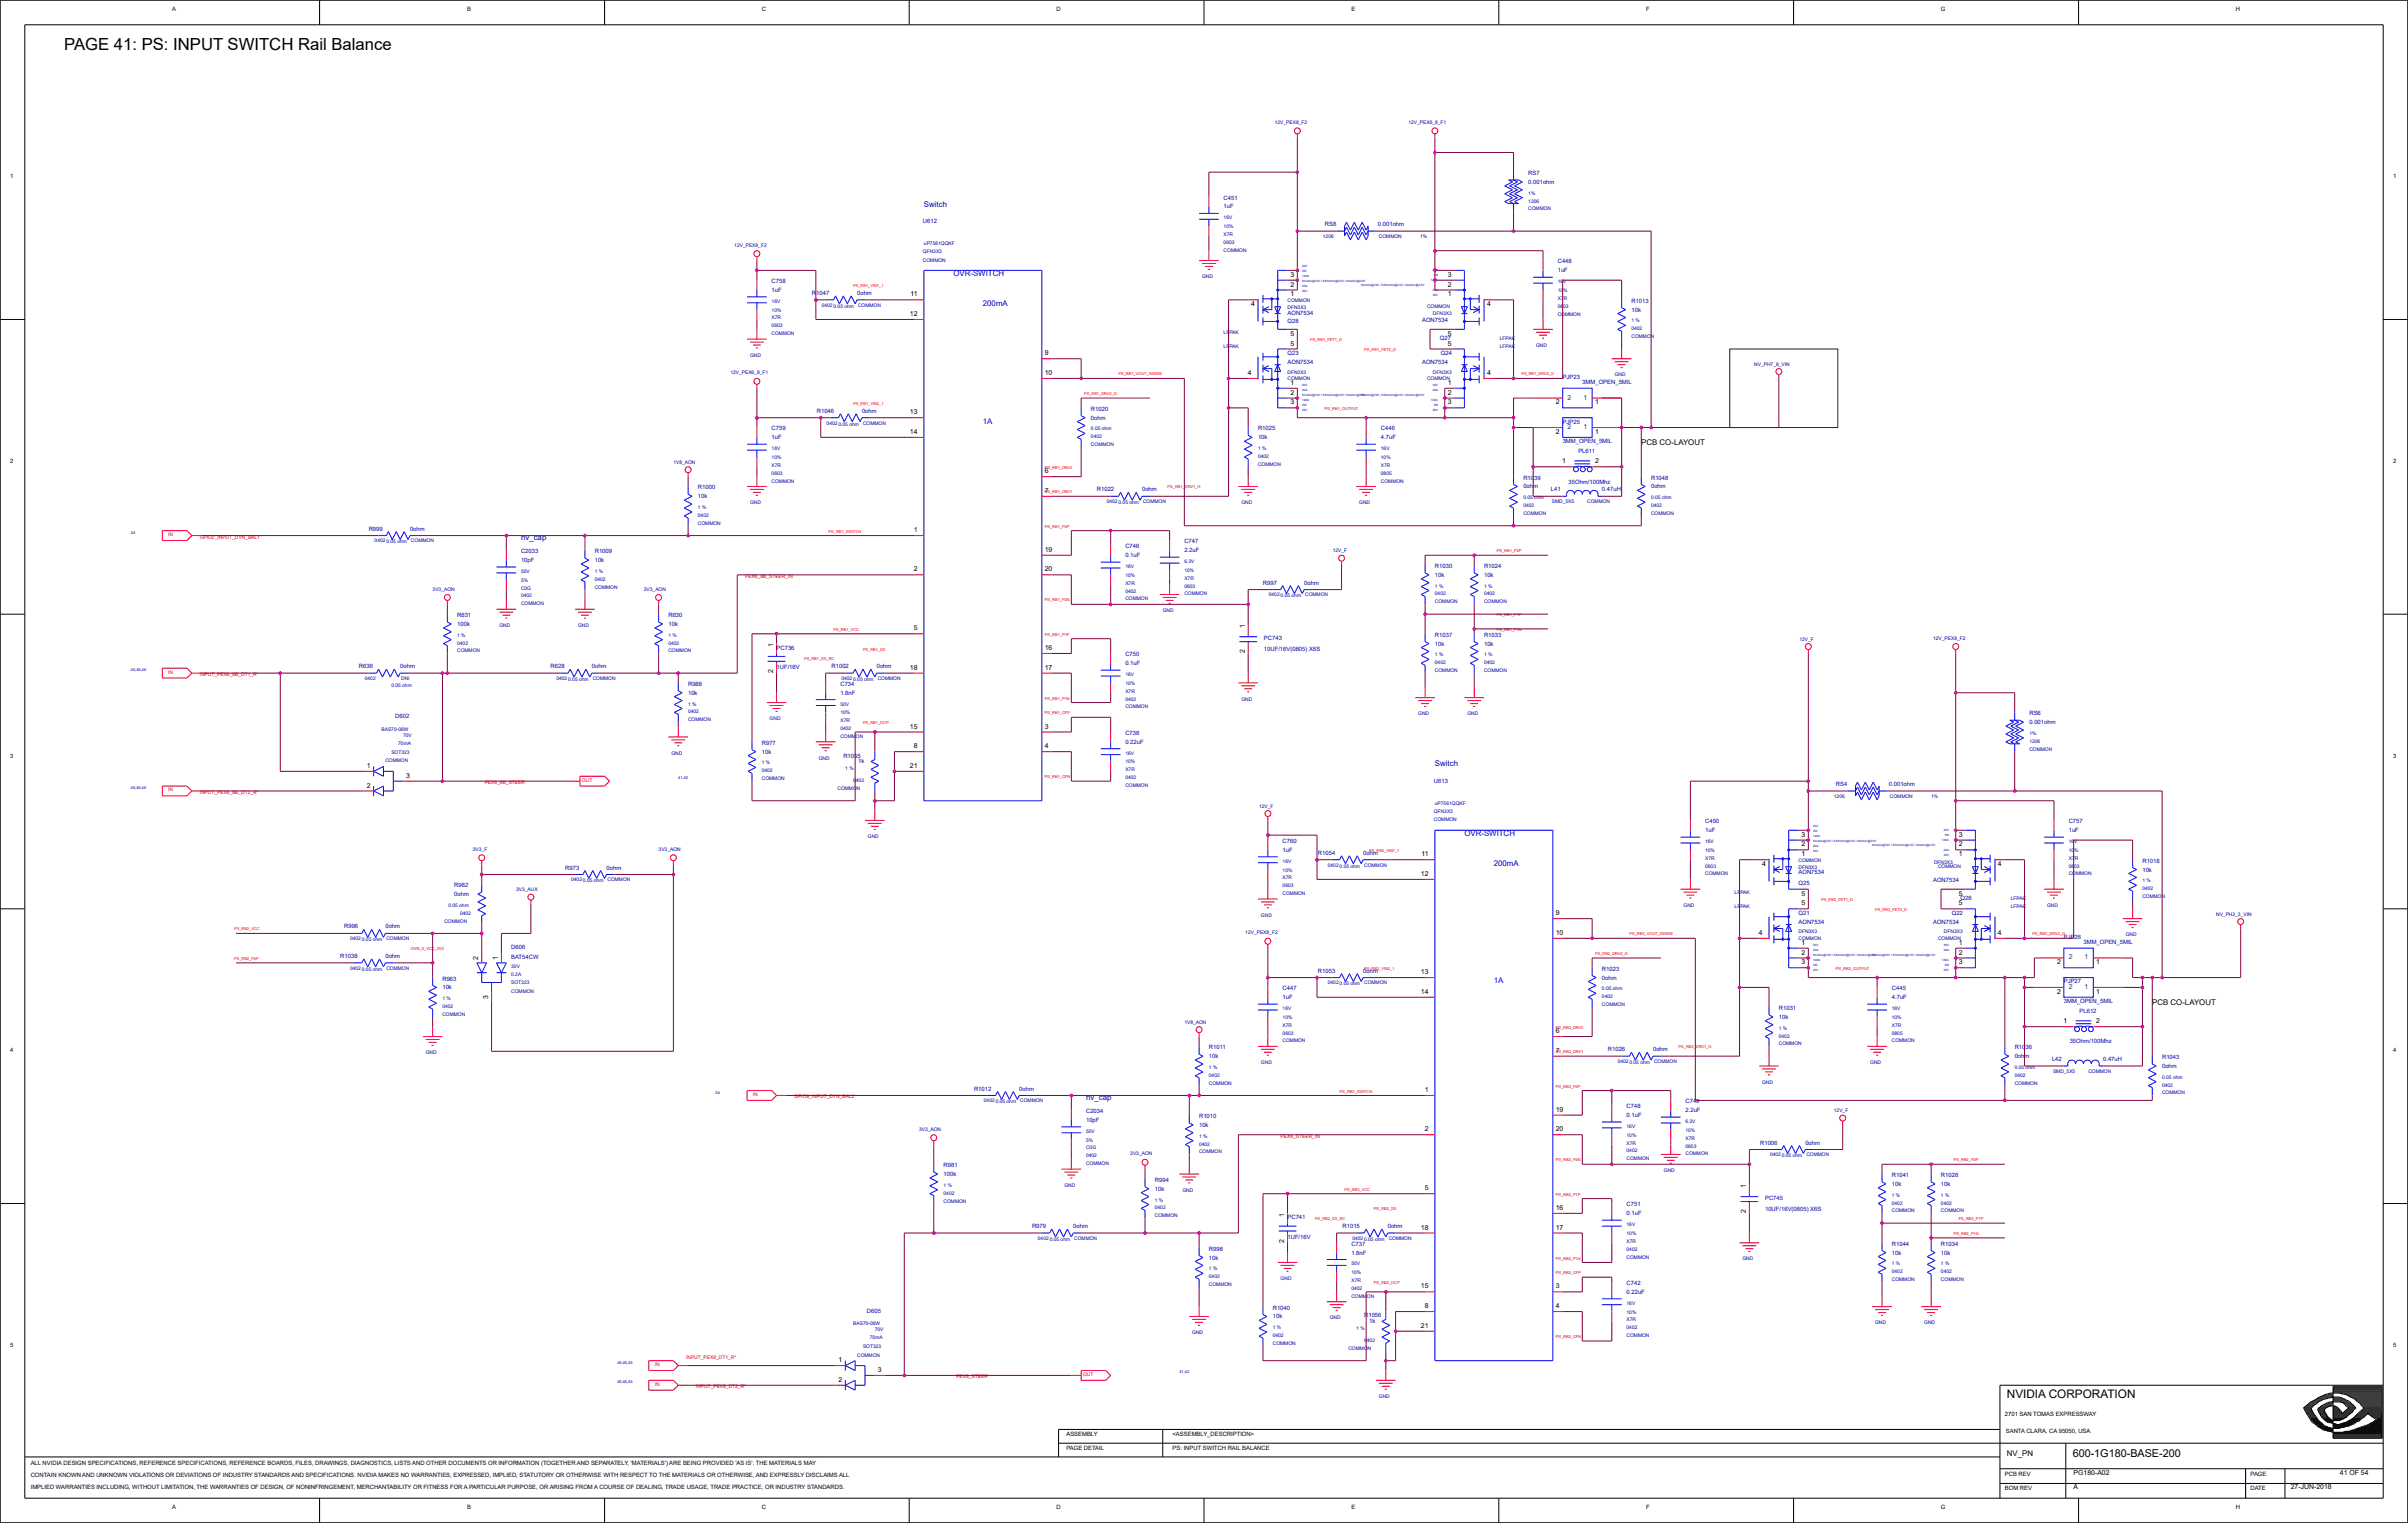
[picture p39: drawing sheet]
<svg xmlns="http://www.w3.org/2000/svg" width="158mm" height="100mm" viewBox="0 0 158 100" stroke-linecap="round" stroke-linejoin="round" font-family="sans-serif">
<defs><g id="words">
<text font-size="1.1" x="4.2" y="3.3">PAGE 41: PS: INPUT SWITCH Rail Balance</text>
<text font-size=".8" x="131.7" y="91.8">NVIDIA CORPORATION</text>
<text font-size=".7" x="136.1" y="95.7">600-1G180-BASE-200</text>
<g font-size=".5" fill="#0000a0">
<text x="60.7" y="13.6">Switch</text>
<text x="34.2" y="35.5">nv_cap</text>
<text x="94.2" y="50.3">Switch</text>
<text x="71.3" y="72.3">nv_cap</text>
</g>
<g font-size=".5">
<text x="59.7" y="20.8">12</text>
<text x="59.8" y="19.5">11</text>
<text x="68.6" y="23.3">9</text>
<text x="82.1" y="20.1">4</text>
<text x="84.7" y="22.7">5</text>
<text x="84.7" y="19.5">1</text>
<text x="84.7" y="18.8">2</text>
<text x="84.7" y="18.2">3</text>
<text x="84.7" y="22">5</text>
<text x="95" y="22.7">5</text>
<text x="95" y="19.5">1</text>
<text x="95" y="18.8">2</text>
<text x="95" y="18.2">3</text>
<text x="95" y="22">5</text>
<text x="97.6" y="20.1">4</text>
<text x="59.7" y="27.2">13</text>
<text x="59.7" y="28.5">14</text>
<text x="68.6" y="24.6">10</text>
<text x="81.9" y="24.6">4</text>
<text x="84.7" y="25.3">1</text>
<text x="84.7" y="25.9">2</text>
<text x="84.7" y="26.6">3</text>
<text x="95" y="25.3">1</text>
<text x="95" y="25.9">2</text>
<text x="95" y="26.6">3</text>
<text x="97.6" y="24.6">4</text>
<text x="102.1" y="26.6">2</text>
<text x="102.1" y="28.5">2</text>
<text x="104.7" y="26.6">1</text>
<text x="104.7" y="28.5">1</text>
<text x="107.7" y="29.2">PCB CO-LAYOUT</text>
<text x="60" y="34.9">1</text>
<text x="68.6" y="31.1">6</text>
<text x="68.6" y="32.4">7</text>
<text x="102.6" y="30.4">1</text>
<text x="104.7" y="30.4">2</text>
<text x="60" y="37.5">2</text>
<text x="60" y="41.4">5</text>
<text x="68.6" y="36.2">19</text>
<text x="68.6" y="37.5">20</text>
<text x="81.7" y="41.2" transform="rotate(-90 81.7 41.2)">1</text>
<text x="50.8" y="44.2" transform="rotate(-90 50.8 44.2)">2</text>
<text x="50.8" y="42.5" transform="rotate(-90 50.8 42.5)">1</text>
<text x="59.7" y="47.8">15</text>
<text x="59.7" y="44">18</text>
<text x="68.6" y="47.8">3</text>
<text x="68.6" y="42.7">16</text>
<text x="68.6" y="44">17</text>
<text x="81.7" y="42.9" transform="rotate(-90 81.7 42.9)">2</text>
<text x="24.1" y="50.4">1</text>
<text x="24.1" y="51.7">2</text>
<text x="26.7" y="51.1">3</text>
<text x="59.7" y="50.4">21</text>
<text x="60" y="49.1">8</text>
<text x="68.6" y="49.1">4</text>
<text x="93.3" y="57.5">12</text>
<text x="93.3" y="56.2">11</text>
<text x="115.7" y="56.9">4</text>
<text x="118.3" y="59.5">5</text>
<text x="118.3" y="56.2">1</text>
<text x="118.3" y="55.6">2</text>
<text x="118.3" y="54.9">3</text>
<text x="118.3" y="58.8">5</text>
<text x="128.6" y="56.2">1</text>
<text x="128.6" y="55.6">2</text>
<text x="128.6" y="54.9">3</text>
<text x="128.6" y="58.8">5</text>
<text x="128.6" y="59.5">5</text>
<text x="131.2" y="56.9">4</text>
<text x="31.4" y="63" transform="rotate(-90 31.4 63)">2</text>
<text x="32" y="65.6" transform="rotate(-90 32 65.6)">3</text>
<text x="32.7" y="63" transform="rotate(-90 32.7 63)">1</text>
<text x="93.3" y="64">13</text>
<text x="93.3" y="65.3">14</text>
<text x="102.1" y="60.1">9</text>
<text x="102.1" y="61.4">10</text>
<text x="115.5" y="61.4">4</text>
<text x="118.3" y="62">1</text>
<text x="118.3" y="62.7">2</text>
<text x="118.3" y="63.3">3</text>
<text x="128.6" y="62">1</text>
<text x="128.6" y="62.7">2</text>
<text x="128.6" y="63.3">3</text>
<text x="131.2" y="61.4">4</text>
<text x="135" y="63.3">2</text>
<text x="135" y="65.3">2</text>
<text x="137.6" y="63.3">1</text>
<text x="137.6" y="65.3">1</text>
<text x="93.5" y="71.7">1</text>
<text x="102.1" y="67.8">6</text>
<text x="102.1" y="69.1">7</text>
<text x="135.5" y="67.2">1</text>
<text x="137.6" y="67.2">2</text>
<text x="141.3" y="66">PCB CO-LAYOUT</text>
<text x="93.5" y="74.3">2</text>
<text x="102.1" y="73">19</text>
<text x="102.1" y="74.3">20</text>
<text x="114.6" y="78" transform="rotate(-90 114.6 78)">1</text>
<text x="84.3" y="81.6" transform="rotate(-90 84.3 81.6)">2</text>
<text x="84.3" y="79.9" transform="rotate(-90 84.3 79.9)">1</text>
<text x="93.3" y="80.7">18</text>
<text x="93.5" y="78.2">5</text>
<text x="102.1" y="79.5">16</text>
<text x="102.1" y="80.7">17</text>
<text x="114.6" y="79.7" transform="rotate(-90 114.6 79.7)">2</text>
<text x="55" y="89.5">1</text>
<text x="93.3" y="84.6">15</text>
<text x="93.3" y="87.2">21</text>
<text x="93.5" y="85.9">8</text>
<text x="102.1" y="84.6">3</text>
<text x="102.1" y="85.9">4</text>
<text x="55" y="90.7">2</text>
<text x="57.6" y="90.1">3</text>
<text x="131.7" y="95.6">NV_PN</text>
<text x="136.1" y="97.8">A</text>
<text x="136.1" y="96.8">PG180-A02</text>
<text x="150.4" y="97.8">27-JUN-2018</text>
<text x="153.6" y="96.8">41 OF 54</text>
</g>
<g font-size=".5" fill="#00f">
<text x="62.6" y="18.1">OVR-SWITCH</text>
<text x="64.5" y="20.1">200mA</text>
<text x="64.5" y="27.8">1A</text>
<text x="96.1" y="54.9">OVR-SWITCH</text>
<text x="98.1" y="56.8">200mA</text>
<text x="98.1" y="64.6">1A</text>
</g>
<g font-size=".5" fill="#004080">
<text x="102.9" y="26.2">2</text>
<text x="102.9" y="28.2">2</text>
<text x="103.9" y="26.2">1</text>
<text x="103.9" y="28.2">1</text>
<text x="135.8" y="63">2</text>
<text x="135.8" y="64.9">2</text>
<text x="136.8" y="63">1</text>
<text x="136.8" y="64.9">1</text>
</g>
<g font-size=".4">
<text x="11.3" y=".7">A</text>
<text x="30.7" y=".7">B</text>
<text x="50" y=".7">C</text>
<text x="69.4" y=".7">D</text>
<text x="88.7" y=".7">E</text>
<text x="108.1" y=".7">F</text>
<text x="127.4" y=".7">G</text>
<text x="146.8" y=".7">H</text>
<text x=".7" y="11.7">1</text>
<text x="157.1" y="11.7">1</text>
<text x=".7" y="30.4">2</text>
<text x="157.1" y="30.4">2</text>
<text x=".7" y="49.8">3</text>
<text x="157.1" y="49.8">3</text>
<text x=".7" y="69.1">4</text>
<text x="157.1" y="69.1">4</text>
<text x=".7" y="88.5">5</text>
<text x="157.1" y="88.5">5</text>
<text x="70" y="95.2">PAGE DETAIL</text>
<text x="70" y="94.3">ASSEMBLY</text>
<text x="77" y="94.3">&lt;ASSEMBLY_DESCRIPTION&gt;</text>
<text x="77" y="95.2">PS: INPUT SWITCH RAIL BALANCE</text>
<text x="131.6" y="93">2701 SAN TOMAS EXPRESSWAY</text>
<text x="131.7" y="94.1">SANTA CLARA, CA 95050, USA</text>
<text x="2" y="97">CONTAIN KNOWN AND UNKNOWN VIOLATIONS OR DEVIATIONS OF INDUSTRY STANDARDS AND SPECIFICATIONS. NVIDIA MAKES NO WARRANTIES, EXPRESSED, IMPLIED, STATUTORY OR OTHERWISE WITH RESPECT TO THE MATERIALS OR OTHERWISE, AND EXPRESSLY DISCLAIMS ALL</text>
<text x="2" y="96.2">ALL NVIDIA DESIGN SPECIFICATIONS, REFERENCE SPECIFICATIONS, REFERENCE BOARDS, FILES, DRAWINGS, DIAGNOSTICS, LISTS AND OTHER DOCUMENTS OR INFORMATION (TOGETHER AND SEPARATELY, 'MATERIALS') ARE BEING PROVIDED 'AS IS'. THE MATERIALS MAY</text>
<text x="2" y="97.8">IMPLIED WARRANTIES INCLUDING, WITHOUT LIMITATION, THE WARRANTIES OF DESIGN, OF NONINFRINGEMENT, MERCHANTABILITY OR FITNESS FOR A PARTICULAR PURPOSE, OR ARISING FROM A COURSE OF DEALING, TRADE USAGE, TRADE PRACTICE, OR INDUSTRY STANDARDS.</text>
<text x="11.3" y="99.1">A</text>
<text x="30.7" y="99.1">B</text>
<text x="50" y="99.1">C</text>
<text x="69.4" y="99.1">D</text>
<text x="88.7" y="99.1">E</text>
<text x="108.1" y="99.1">F</text>
<text x="127.4" y="99.1">G</text>
<text x="131.6" y="97.9">BOM REV</text>
<text x="131.6" y="96.9">PCB REV</text>
<text x="146.8" y="99.1">H</text>
<text x="147.7" y="96.9">PAGE</text>
<text x="147.7" y="97.9">DATE</text>
</g>
<g font-size=".4" fill="#0000a0">
<text x="100.3" y="11.5">RS7</text>
<text x="60.6" y="14.7">U612</text>
<text x="80.3" y="13.1">C451</text>
<text x="80.3" y="13.7">1uF</text>
<text x="87" y="14.9">RS8</text>
<text x="90.5" y="14.9">0.001ohm</text>
<text x="100.3" y="12.1">0.001ohm</text>
<text x="102.3" y="17.3">C448</text>
<text x="102.3" y="17.9">1uF</text>
<text x="50.7" y="18.6">C758</text>
<text x="50.7" y="19.2">1uF</text>
<text x="53.3" y="19.4">R1047</text>
<text x="56.3" y="19.4">0ohm</text>
<text x="84.5" y="23.3">Q23</text>
<text x="84.5" y="23.9">AON7534</text>
<text x="84.5" y="21.2">Q28</text>
<text x="84.5" y="20.7">AON7534</text>
<text x="93.4" y="23.9">AON7534</text>
<text x="93.4" y="21.2">AON7534</text>
<text x="94.5" y="22.3">Q27</text>
<text x="94.6" y="23.3">Q24</text>
<text x="107.1" y="19.9">R1013</text>
<text x="107.1" y="20.5">10k</text>
<text x="50.7" y="28.3">C759</text>
<text x="50.7" y="28.9">1uF</text>
<text x="53.6" y="27.1">R1046</text>
<text x="56.6" y="27.1">0ohm</text>
<text x="71.6" y="27">R1020</text>
<text x="71.6" y="27.6">0ohm</text>
<text x="82.6" y="28.3">R1025</text>
<text x="82.6" y="28.9">10k</text>
<text x="90.6" y="28.3">C446</text>
<text x="90.6" y="28.9">4.7uF</text>
<text x="102.6" y="24.9">PJP23</text>
<text x="102.6" y="27.8">PJP25</text>
<text x="102.6" y="29.1">3MM_OPEN_5MIL</text>
<text x="103.6" y="29.8">PL611</text>
<text x="103.9" y="25.2">3MM_OPEN_5MIL</text>
<text x="24.2" y="34.9">R999</text>
<text x="26.9" y="34.9">0ohm</text>
<text x="45.8" y="32.1">R1000</text>
<text x="45.8" y="32.7">10k</text>
<text x="72" y="32.3">R1022</text>
<text x="75" y="32.3">0ohm</text>
<text x="77.7" y="35.7">C747</text>
<text x="100" y="31.5">R1039</text>
<text x="100" y="32.1">0ohm</text>
<text x="101.8" y="32.3">L41</text>
<text x="103" y="31.8">35Ohm/100Mhz</text>
<text x="105.2" y="32.3">0.47uH</text>
<text x="108.4" y="31.5">R1048</text>
<text x="108.4" y="32.1">0ohm</text>
<text x="30" y="40.5">R631</text>
<text x="30" y="41.1">100k</text>
<text x="34.2" y="36.3">C2033</text>
<text x="34.2" y="36.9">10pF</text>
<text x="39" y="36.3">R1009</text>
<text x="39" y="36.9">10k</text>
<text x="43.9" y="40.5">R630</text>
<text x="43.9" y="41.1">10k</text>
<text x="73.9" y="36">C746</text>
<text x="73.9" y="36.6">0.1uF</text>
<text x="77.7" y="36.3">2.2uF</text>
<text x="82.9" y="38.4">R997</text>
<text x="85.6" y="38.4">0ohm</text>
<text x="94.2" y="37.3">R1030</text>
<text x="94.2" y="37.9">10k</text>
<text x="94.2" y="41.8">R1037</text>
<text x="97.4" y="37.3">R1024</text>
<text x="97.4" y="37.9">10k</text>
<text x="97.4" y="41.8">R1033</text>
<text x="23.6" y="43.9">R636</text>
<text x="25.9" y="47.2">D602</text>
<text x="26.3" y="43.9">0ohm</text>
<text x="36.1" y="43.9">R628</text>
<text x="38.8" y="43.9">0ohm</text>
<text x="45.2" y="45">R988</text>
<text x="45.2" y="45.6">10k</text>
<text x="51" y="42.7">PC736</text>
<text x="51" y="43.9">1UF/16V</text>
<text x="54.6" y="43.9">R1002</text>
<text x="55.2" y="45">C734</text>
<text x="55.2" y="45.6">1.8nF</text>
<text x="57.6" y="43.9">0ohm</text>
<text x="73.9" y="43.1">C750</text>
<text x="73.9" y="43.7">0.1uF</text>
<text x="83" y="42">PC743</text>
<text x="83" y="42.8">10UF/16V(0805) X6S</text>
<text x="94.2" y="42.4">10k</text>
<text x="97.4" y="42.4">10k</text>
<text x="133.2" y="47">RS6</text>
<text x="133.2" y="47.6">0.001ohm</text>
<text x="50" y="48.9">R977</text>
<text x="50" y="49.5">10k</text>
<text x="55.4" y="49.8">R1055</text>
<text x="56.3" y="50.1">1k</text>
<text x="73.9" y="48.3">C738</text>
<text x="73.9" y="48.8">0.22uF</text>
<text x="94.1" y="51.4">U613</text>
<text x="120.5" y="51.6">RS4</text>
<text x="124" y="51.6">0.001ohm</text>
<text x="29.8" y="58.3">R982</text>
<text x="29.8" y="58.8">0ohm</text>
<text x="37.1" y="57.1">R973</text>
<text x="39.8" y="57.1">0ohm</text>
<text x="84.2" y="55.4">C760</text>
<text x="84.2" y="55.9">1uF</text>
<text x="86.5" y="56.1">R1054</text>
<text x="89.5" y="56.1">0ohm</text>
<text x="111.9" y="54.1">C450</text>
<text x="111.9" y="54.7">1uF</text>
<text x="118.1" y="58.1">Q25</text>
<text x="118.1" y="57.4">AON7534</text>
<text x="126.9" y="57.9">AON7534</text>
<text x="128.7" y="59.1">Q26</text>
<text x="135.8" y="54.1">C757</text>
<text x="135.8" y="54.7">1uF</text>
<text x="140.6" y="56.7">R1018</text>
<text x="140.6" y="57.2">10k</text>
<text x="22.3" y="62.9">R1038</text>
<text x="22.6" y="61">R996</text>
<text x="25.3" y="61">0ohm</text>
<text x="25.3" y="62.9">0ohm</text>
<text x="29" y="64.4">R963</text>
<text x="29" y="65">10k</text>
<text x="33.6" y="62.3">D606</text>
<text x="33.6" y="63">BAT54CW</text>
<text x="84.2" y="65">C447</text>
<text x="84.2" y="65.6">1uF</text>
<text x="86.5" y="63.9">R1053</text>
<text x="89.5" y="63.9">0ohm</text>
<text x="105.2" y="63.7">R1023</text>
<text x="105.2" y="64.3">0ohm</text>
<text x="118.1" y="60.1">Q21</text>
<text x="118.1" y="60.7">AON7534</text>
<text x="124.2" y="65">C445</text>
<text x="124.2" y="65.6">4.7uF</text>
<text x="126.9" y="60.7">AON7534</text>
<text x="128.1" y="60.1">Q22</text>
<text x="135.5" y="61.7">PJP26</text>
<text x="135.5" y="64.6">PJP27</text>
<text x="135.5" y="65.9">3MM_OPEN_5MIL</text>
<text x="136.8" y="62">3MM_OPEN_5MIL</text>
<text x="63.9" y="71.6">R1012</text>
<text x="66.9" y="71.6">0ohm</text>
<text x="79.4" y="68.9">R1011</text>
<text x="79.4" y="69.5">10k</text>
<text x="105.6" y="69">R1026</text>
<text x="108.5" y="69">0ohm</text>
<text x="116.8" y="66.3">R1031</text>
<text x="116.8" y="66.9">10k</text>
<text x="132.3" y="68.9">R1036</text>
<text x="132.3" y="69.5">0ohm</text>
<text x="134.7" y="69.7">L42</text>
<text x="135.9" y="68.5">35Ohm/100Mhz</text>
<text x="136.5" y="66.5">PL612</text>
<text x="138.1" y="69.7">0.47uH</text>
<text x="141.9" y="69.6">R1043</text>
<text x="141.9" y="70.1">0ohm</text>
<text x="61.9" y="76.7">R981</text>
<text x="61.9" y="77.2">100k</text>
<text x="71.3" y="73.1">C2034</text>
<text x="71.3" y="73.7">10pF</text>
<text x="75.8" y="77.6">R994</text>
<text x="78.7" y="73.4">R1010</text>
<text x="78.7" y="74">10k</text>
<text x="106.8" y="72.8">C748</text>
<text x="106.8" y="73.4">0.1uF</text>
<text x="110.6" y="72.5">C749</text>
<text x="110.6" y="73">2.2uF</text>
<text x="115.5" y="75.2">R1006</text>
<text x="118.5" y="75.2">0ohm</text>
<text x="124.2" y="77.3">R1041</text>
<text x="124.2" y="77.9">10k</text>
<text x="127.4" y="77.3">R1028</text>
<text x="127.4" y="77.9">10k</text>
<text x="67.7" y="80.7">R979</text>
<text x="70.5" y="80.7">0ohm</text>
<text x="75.8" y="78.2">10k</text>
<text x="79.4" y="82.1">R998</text>
<text x="79.4" y="82.7">10k</text>
<text x="84.5" y="80.1">PC741</text>
<text x="84.5" y="81.4">1UF/16V</text>
<text x="88.1" y="80.7">R1015</text>
<text x="88.7" y="81.8">C737</text>
<text x="88.7" y="82.4">1.8nF</text>
<text x="91.1" y="80.7">0ohm</text>
<text x="106.8" y="79.2">C751</text>
<text x="106.8" y="79.8">0.1uF</text>
<text x="115.9" y="78.8">PC745</text>
<text x="115.9" y="79.6">10UF/16V(0805) X6S</text>
<text x="124.2" y="81.8">R1044</text>
<text x="124.2" y="82.4">10k</text>
<text x="127.4" y="81.8">R1034</text>
<text x="127.4" y="82.4">10k</text>
<text x="56.9" y="86.2">D605</text>
<text x="83.6" y="86">R1040</text>
<text x="83.6" y="86.6">10k</text>
<text x="89.6" y="86.5">R1056</text>
<text x="89.9" y="86.9">1k</text>
<text x="106.8" y="84.4">C742</text>
<text x="106.8" y="85">0.22uF</text>
</g>
<g font-size=".3" fill="#0000a0">
<text x="83.7" y="8.1">12V_PEX8_F2</text>
<text x="92.5" y="8.1">12V_PEX6_8_F1</text>
<text x="48.2" y="16.2">12V_PEX8_F2</text>
<text x="60.6" y="17.2">COMMON</text>
<text x="60.6" y="16.6">QFN3X3</text>
<text x="60.7" y="16.1">uP7561QQKF</text>
<text x="80.3" y="15">10%</text>
<text x="80.3" y="16.5">COMMON</text>
<text x="80.3" y="16">0603</text>
<text x="80.3" y="15.5">X7R</text>
<text x="80.3" y="14.4">16V</text>
<text x="86.8" y="15.6">1206</text>
<text x="90.5" y="15.6">COMMON</text>
<text x="93.2" y="15.6">1%</text>
<text x="100.3" y="12.8">1%</text>
<text x="100.3" y="13.3">1206</text>
<text x="100.3" y="13.8">COMMON</text>
<text x="49.2" y="23.4">GND</text>
<text x="50.7" y="21">X7R</text>
<text x="50.7" y="19.9">16V</text>
<text x="50.7" y="21.5">0603</text>
<text x="50.7" y="22">COMMON</text>
<text x="50.7" y="20.5">10%</text>
<text x="53.9" y="20.1">0402</text>
<text x="54.7" y="20.2">0.05 ohm</text>
<text x="56.3" y="20.1">COMMON</text>
<text x="78.9" y="18.3">GND</text>
<text x="80.3" y="22.9">LFPAK</text>
<text x="80.3" y="21.9">LFPAK</text>
<text x="84.5" y="20.3">DFN3X3</text>
<text x="84.5" y="19.8">COMMON</text>
<text x="93.7" y="20.2">COMMON</text>
<text x="94.1" y="20.7">DFN3X3</text>
<text x="98.5" y="22.9">LFPAK</text>
<text x="98.5" y="22.3">LFPAK</text>
<text x="100.8" y="22.8">GND</text>
<text x="102.3" y="18.6">16V</text>
<text x="102.3" y="20.2">0603</text>
<text x="102.3" y="19.2">10%</text>
<text x="102.3" y="19.7">X7R</text>
<text x="102.3" y="20.7">COMMON</text>
<text x="107.1" y="21.7">0402</text>
<text x="107.1" y="21.2">1 %</text>
<text x="107.1" y="22.2">COMMON</text>
<text x="47.9" y="24.6">12V_PEX6_8_F1</text>
<text x="50.7" y="29.6">16V</text>
<text x="54.3" y="27.9">0402</text>
<text x="55" y="27.9">0.05 ohm</text>
<text x="56.7" y="27.9">COMMON</text>
<text x="71.6" y="28.8">0402</text>
<text x="71.6" y="28.3">0.05 ohm</text>
<text x="71.6" y="29.3">COMMON</text>
<text x="82.6" y="29.6">1 %</text>
<text x="84.5" y="24.5">DFN3X3</text>
<text x="84.5" y="25">COMMON</text>
<text x="90.6" y="29.6">16V</text>
<text x="93.7" y="25">COMMON</text>
<text x="94.1" y="24.5">DFN3X3</text>
<text x="106" y="24.7">GND</text>
<text x="115.2" y="24">NV_PH7_8_VIN</text>
<text x="8.6" y="35">24</text>
<text x="24.6" y="35.6">0402</text>
<text x="25.4" y="35.7">0.05 ohm</text>
<text x="27" y="35.6">COMMON</text>
<text x="44.2" y="30.5">1V8_AON</text>
<text x="45.8" y="34.5">COMMON</text>
<text x="45.8" y="33.4">1 %</text>
<text x="45.8" y="33.9">0402</text>
<text x="49.2" y="33.1">GND</text>
<text x="50.7" y="31.2">0603</text>
<text x="50.7" y="30.7">X7R</text>
<text x="50.7" y="30.1">10%</text>
<text x="50.7" y="31.7">COMMON</text>
<text x="72.7" y="33">0402</text>
<text x="73.4" y="33.1">0.05 ohm</text>
<text x="75" y="33">COMMON</text>
<text x="81.5" y="33.1">GND</text>
<text x="82.6" y="30.6">COMMON</text>
<text x="82.6" y="30.1">0402</text>
<text x="89.2" y="33.1">GND</text>
<text x="90.6" y="31.7">COMMON</text>
<text x="90.6" y="30.7">X7R</text>
<text x="90.6" y="31.2">0805</text>
<text x="90.6" y="30.1">10%</text>
<text x="100" y="33.8">COMMON</text>
<text x="100" y="32.8">0.05 ohm</text>
<text x="100" y="33.3">0402</text>
<text x="101.9" y="33">SMD_5X5</text>
<text x="104.2" y="33">COMMON</text>
<text x="108.4" y="32.8">0.05 ohm</text>
<text x="108.4" y="33.3">0402</text>
<text x="108.4" y="33.8">COMMON</text>
<text x="28.4" y="38.8">3V3_AON</text>
<text x="30" y="41.8">1 %</text>
<text x="32.8" y="41.2">GND</text>
<text x="34.2" y="38.7">C0G</text>
<text x="34.2" y="37.6">50V</text>
<text x="34.2" y="38.2">5%</text>
<text x="34.2" y="39.2">0402</text>
<text x="34.2" y="39.8">COMMON</text>
<text x="37.9" y="41.2">GND</text>
<text x="39" y="37.6">1 %</text>
<text x="39" y="38.1">0402</text>
<text x="39" y="38.7">COMMON</text>
<text x="42.3" y="38.8">3V3_AON</text>
<text x="43.9" y="41.8">1 %</text>
<text x="73.9" y="39.4">COMMON</text>
<text x="73.9" y="38.9">0402</text>
<text x="73.9" y="38.4">X7R</text>
<text x="73.9" y="37.9">10%</text>
<text x="73.9" y="37.3">16V</text>
<text x="76.3" y="40.2">GND</text>
<text x="77.7" y="39.1">COMMON</text>
<text x="77.7" y="37.6">10%</text>
<text x="77.7" y="38.1">X7R</text>
<text x="77.7" y="38.6">0603</text>
<text x="77.7" y="37">6.3V</text>
<text x="83.3" y="39.2">0402</text>
<text x="84.1" y="39.2">0.05 ohm</text>
<text x="85.7" y="39.2">COMMON</text>
<text x="87.5" y="36.3">12V_F</text>
<text x="94.2" y="38.6">1 %</text>
<text x="94.2" y="39.1">0402</text>
<text x="94.2" y="39.6">COMMON</text>
<text x="97.4" y="39.1">0402</text>
<text x="97.4" y="39.6">COMMON</text>
<text x="97.4" y="38.6">1 %</text>
<text x="8.6" y="44.1">45,45,45</text>
<text x="23.9" y="44.7">0402</text>
<text x="25.7" y="45.1">0.05 ohm</text>
<text x="26.3" y="44.7">DNI</text>
<text x="30" y="42.3">0402</text>
<text x="30" y="42.8">COMMON</text>
<text x="36.5" y="44.7">0402</text>
<text x="37.3" y="44.7">0.05 ohm</text>
<text x="38.9" y="44.7">COMMON</text>
<text x="43.9" y="42.8">COMMON</text>
<text x="43.9" y="42.3">0402</text>
<text x="45.2" y="46.8">0402</text>
<text x="45.2" y="46.3">1 %</text>
<text x="45.2" y="47.4">COMMON</text>
<text x="50.5" y="47.3">GND</text>
<text x="55.2" y="46.3">50V</text>
<text x="55.2" y="46.9">10%</text>
<text x="55.2" y="47.4">X7R</text>
<text x="55.2" y="47.9">0402</text>
<text x="55.2" y="44.7">0402</text>
<text x="56" y="44.7">0.05 ohm</text>
<text x="57.6" y="44.7">COMMON</text>
<text x="73.9" y="46.5">COMMON</text>
<text x="73.9" y="45.5">X7R</text>
<text x="73.9" y="44.4">16V</text>
<text x="73.9" y="45">10%</text>
<text x="73.9" y="46">0402</text>
<text x="81.5" y="46">GND</text>
<text x="93.1" y="47">GND</text>
<text x="94.2" y="43.1">1 %</text>
<text x="94.2" y="44.1">COMMON</text>
<text x="94.2" y="43.6">0402</text>
<text x="96.3" y="47">GND</text>
<text x="97.4" y="43.6">0402</text>
<text x="97.4" y="43.1">1 %</text>
<text x="97.4" y="44.1">COMMON</text>
<text x="118.1" y="42.1">12V_F</text>
<text x="126.9" y="42">12V_PEX8_F2</text>
<text x="8.6" y="51.8">45,45,45</text>
<text x="25" y="48">BAS70-06W</text>
<text x="25.3" y="50.1">COMMON</text>
<text x="25.7" y="49.5">SOT323</text>
<text x="26.1" y="48.9">70mA</text>
<text x="26.5" y="48.4">70V</text>
<text x="44.1" y="49.6">GND</text>
<text x="44.5" y="51.2">41,42</text>
<text x="50" y="50.7">0402</text>
<text x="50" y="51.2">COMMON</text>
<text x="50" y="50.2">1 %</text>
<text x="53.8" y="49.9">GND</text>
<text x="55" y="51.9">COMMON</text>
<text x="55.2" y="48.5">COMMON</text>
<text x="55.5" y="50.6">1 %</text>
<text x="56" y="51.4">0402</text>
<text x="73.9" y="49.6">16V</text>
<text x="73.9" y="51.7">COMMON</text>
<text x="73.9" y="50.1">10%</text>
<text x="73.9" y="50.7">X7R</text>
<text x="73.9" y="51.2">0402</text>
<text x="82.7" y="53">12V_F</text>
<text x="94.1" y="53.9">COMMON</text>
<text x="94.1" y="53.4">QFN3X3</text>
<text x="94.2" y="52.8">uP7561QQKF</text>
<text x="120.4" y="52.4">1206</text>
<text x="124.1" y="52.4">COMMON</text>
<text x="126.8" y="52.4">1%</text>
<text x="133.2" y="49.3">COMMON</text>
<text x="133.2" y="48.3">1%</text>
<text x="133.2" y="48.8">1206</text>
<text x="29.4" y="59.6">0.05 ohm</text>
<text x="31" y="55.9">3V3_F</text>
<text x="33.9" y="58.5">3V3_AUX</text>
<text x="37.5" y="57.9">0402</text>
<text x="38.3" y="57.9">0.05 ohm</text>
<text x="39.9" y="57.9">COMMON</text>
<text x="43.2" y="55.9">3V3_AON</text>
<text x="57" y="55">GND</text>
<text x="84.2" y="57.8">X7R</text>
<text x="84.2" y="58.8">COMMON</text>
<text x="84.2" y="57.2">10%</text>
<text x="84.2" y="56.7">16V</text>
<text x="84.2" y="58.3">0603</text>
<text x="87.2" y="56.9">0402</text>
<text x="87.9" y="57">0.05 ohm</text>
<text x="89.6" y="56.9">COMMON</text>
<text x="110.5" y="59.6">GND</text>
<text x="111.9" y="57">0603</text>
<text x="111.9" y="56.5">X7R</text>
<text x="111.9" y="55.9">10%</text>
<text x="111.9" y="55.4">16V</text>
<text x="111.9" y="57.5">COMMON</text>
<text x="113.9" y="59.6">LFPAK</text>
<text x="113.9" y="58.7">LFPAK</text>
<text x="118.1" y="57">DFN3X3</text>
<text x="118.1" y="56.6">COMMON</text>
<text x="127" y="56.7">DFN3X3</text>
<text x="127.2" y="57">COMMON</text>
<text x="132" y="59.1">LFPAK</text>
<text x="132" y="59.6">LFPAK</text>
<text x="134.4" y="59.6">GND</text>
<text x="135.8" y="57.5">COMMON</text>
<text x="135.8" y="56.5">X7R</text>
<text x="135.8" y="55.4">16V</text>
<text x="135.8" y="55.9">10%</text>
<text x="135.8" y="57">0603</text>
<text x="140.6" y="59">COMMON</text>
<text x="140.6" y="57.9">1 %</text>
<text x="140.6" y="58.5">0402</text>
<text x="23" y="63.7">0402</text>
<text x="23" y="61.8">0402</text>
<text x="23.8" y="63.7">0.05 ohm</text>
<text x="23.8" y="61.8">0.05 ohm</text>
<text x="25.4" y="63.7">COMMON</text>
<text x="25.4" y="61.8">COMMON</text>
<text x="29" y="65.7">1 %</text>
<text x="29.2" y="60.6">COMMON</text>
<text x="30.2" y="60.1">0402</text>
<text x="33.6" y="65.2">COMMON</text>
<text x="33.6" y="64.1">0.2A</text>
<text x="33.6" y="63.6">30V</text>
<text x="33.6" y="64.7">SOT323</text>
<text x="81.7" y="61.4">12V_PEX8_F2</text>
<text x="82.8" y="60.2">GND</text>
<text x="87.2" y="64.7">0402</text>
<text x="87.9" y="64.7">0.05 ohm</text>
<text x="89.6" y="64.7">COMMON</text>
<text x="105.2" y="65.6">0402</text>
<text x="105.2" y="65">0.05 ohm</text>
<text x="118.1" y="61.3">DFN3X3</text>
<text x="118.1" y="61.8">COMMON</text>
<text x="127.2" y="61.8">COMMON</text>
<text x="127.6" y="61.3">DFN3X3</text>
<text x="139.5" y="61.5">GND</text>
<text x="145.5" y="60.1">NV_PH2_3_VIN</text>
<text x="27.9" y="69.2">GND</text>
<text x="29" y="66.7">COMMON</text>
<text x="29" y="66.2">0402</text>
<text x="47" y="71.8">24</text>
<text x="77.7" y="67.2">1V8_AON</text>
<text x="79.4" y="70.2">1 %</text>
<text x="79.4" y="70.7">0402</text>
<text x="79.4" y="71.2">COMMON</text>
<text x="82.8" y="69.9">GND</text>
<text x="84.2" y="68.5">COMMON</text>
<text x="84.2" y="67.9">0603</text>
<text x="84.2" y="66.3">16V</text>
<text x="84.2" y="66.9">10%</text>
<text x="84.2" y="67.4">X7R</text>
<text x="105.2" y="66.1">COMMON</text>
<text x="106.2" y="69.8">0402</text>
<text x="107" y="69.9">0.05 ohm</text>
<text x="108.6" y="69.8">COMMON</text>
<text x="115.7" y="71.2">GND</text>
<text x="116.8" y="68.7">COMMON</text>
<text x="116.8" y="67.6">1 %</text>
<text x="116.8" y="68.1">0402</text>
<text x="122.8" y="69.9">GND</text>
<text x="124.2" y="66.9">10%</text>
<text x="124.2" y="66.3">16V</text>
<text x="124.2" y="67.4">X7R</text>
<text x="124.2" y="68.5">COMMON</text>
<text x="124.2" y="67.9">0805</text>
<text x="132.3" y="71.2">COMMON</text>
<text x="132.3" y="70.7">0402</text>
<text x="132.3" y="70.2">0.05 ohm</text>
<text x="134.8" y="70.5">SMD_5X5</text>
<text x="137.1" y="70.5">COMMON</text>
<text x="141.9" y="70.8">0.05 ohm</text>
<text x="141.9" y="71.4">0402</text>
<text x="141.9" y="71.9">COMMON</text>
<text x="60.3" y="74.3">3V3_AON</text>
<text x="61.9" y="77.9">1 %</text>
<text x="64.6" y="72.4">0402</text>
<text x="65.4" y="72.5">0.05 ohm</text>
<text x="67" y="72.4">COMMON</text>
<text x="69.9" y="77.9">GND</text>
<text x="71.3" y="76.5">COMMON</text>
<text x="71.3" y="76">0402</text>
<text x="71.3" y="75">5%</text>
<text x="71.3" y="74.4">50V</text>
<text x="71.3" y="75.5">C0G</text>
<text x="74.2" y="75.9">3V3_AON</text>
<text x="78.7" y="74.7">1 %</text>
<text x="78.7" y="75.2">0402</text>
<text x="78.7" y="75.7">COMMON</text>
<text x="106.8" y="74.7">10%</text>
<text x="106.8" y="75.7">0402</text>
<text x="106.8" y="75.2">X7R</text>
<text x="106.8" y="76.2">COMMON</text>
<text x="106.8" y="74.1">16V</text>
<text x="109.2" y="77">GND</text>
<text x="110.6" y="73.7">6.3V</text>
<text x="110.6" y="74.3">10%</text>
<text x="110.6" y="75.9">COMMON</text>
<text x="110.6" y="75.4">0603</text>
<text x="110.6" y="74.8">X7R</text>
<text x="116.2" y="75.9">0402</text>
<text x="117" y="76">0.05 ohm</text>
<text x="118.6" y="75.9">COMMON</text>
<text x="120.4" y="73">12V_F</text>
<text x="61.9" y="78.5">0402</text>
<text x="61.9" y="79">COMMON</text>
<text x="68.1" y="81.4">0402</text>
<text x="68.9" y="81.5">0.05 ohm</text>
<text x="70.5" y="81.4">COMMON</text>
<text x="75.8" y="79.4">0402</text>
<text x="75.8" y="78.9">1 %</text>
<text x="75.8" y="79.9">COMMON</text>
<text x="77.6" y="78.3">GND</text>
<text x="79.4" y="83.4">1 %</text>
<text x="79.4" y="83.9">0402</text>
<text x="88.7" y="83.1">50V</text>
<text x="88.7" y="83.7">10%</text>
<text x="88.8" y="81.4">0402</text>
<text x="89.6" y="81.5">0.05 ohm</text>
<text x="91.2" y="81.4">COMMON</text>
<text x="106.8" y="81.1">10%</text>
<text x="106.8" y="81.6">X7R</text>
<text x="106.8" y="82.1">0402</text>
<text x="106.8" y="80.5">16V</text>
<text x="106.8" y="82.7">COMMON</text>
<text x="114.4" y="82.8">GND</text>
<text x="124.2" y="83.1">1 %</text>
<text x="124.2" y="83.6">0402</text>
<text x="124.2" y="78.6">1 %</text>
<text x="124.2" y="79.6">COMMON</text>
<text x="124.2" y="79.1">0402</text>
<text x="127.4" y="79.1">0402</text>
<text x="127.4" y="78.6">1 %</text>
<text x="127.4" y="79.6">COMMON</text>
<text x="127.4" y="83.1">1 %</text>
<text x="127.4" y="83.6">0402</text>
<text x="40.5" y="89.6">45,45,45</text>
<text x="56" y="87">BAS70-06W</text>
<text x="56.3" y="89.1">COMMON</text>
<text x="56.7" y="88.5">SOT323</text>
<text x="57.1" y="87.9">70mA</text>
<text x="57.4" y="87.4">70V</text>
<text x="78.3" y="87.6">GND</text>
<text x="79.4" y="84.5">COMMON</text>
<text x="83.6" y="87.8">0402</text>
<text x="83.6" y="87.3">1 %</text>
<text x="83.6" y="88.3">COMMON</text>
<text x="84.1" y="84.1">GND</text>
<text x="87.3" y="86.7">GND</text>
<text x="88.5" y="88.7">COMMON</text>
<text x="88.7" y="84.2">X7R</text>
<text x="88.7" y="84.7">0402</text>
<text x="88.7" y="85.2">COMMON</text>
<text x="89" y="87.4">1 %</text>
<text x="89.6" y="88.1">0402</text>
<text x="106.8" y="87.8">COMMON</text>
<text x="106.8" y="87.3">0402</text>
<text x="106.8" y="86.3">10%</text>
<text x="106.8" y="85.7">16V</text>
<text x="106.8" y="86.8">X7R</text>
<text x="123.1" y="87">GND</text>
<text x="124.2" y="84.1">COMMON</text>
<text x="126.3" y="87">GND</text>
<text x="127.4" y="84.1">COMMON</text>
<text x="40.5" y="90.8">45,45,45</text>
<text x="77.4" y="90.2">41,42</text>
<text x="90.5" y="91.8">GND</text>
</g>
<g font-size=".3" fill="#f00">
<text x="56" y="18.9">PS_RB1_VIN1_1</text>
<text x="86" y="22.4">PS_RB1_FET1_D</text>
<text x="89.6" y="23">PS_RB1_FET2_D</text>
<text x="56" y="26.6">PS_RB1_VIN2_1</text>
<text x="71.2" y="25.9">PS_RB1_DRV2_G</text>
<text x="73.4" y="24.7">PS_RB1_VOUT_SENSE</text>
<text x="87" y="26.9">PS_RB1_OUTPUT</text>
<text x="99.9" y="24.7">PS_RB1_DRV2_G</text>
<text x="11" y="35.2">IN</text>
<text x="13.1" y="35.4">GPIO2_INPUT_DYN_BAL1</text>
<text x="54.4" y="35">PS_RB1_SWITCH</text>
<text x="68.6" y="32.4">PS_RB1_DRV1</text>
<text x="68.6" y="30.8">PS_RB1_DRV2</text>
<text x="68.6" y="34.7">PS_RB1_P2P</text>
<text x="76.7" y="32.1">PS_RB1_DRV1_G</text>
<text x="48.9" y="37.9">PEX6_8B_STEER_IN</text>
<text x="54.7" y="41.4">PS_RB1_VCC</text>
<text x="68.6" y="41.8">PS_RB1_P1P</text>
<text x="68.6" y="39.5">PS_RB1_P2N</text>
<text x="98.3" y="41.4">PS_RB1_P1N</text>
<text x="98.3" y="40.5">PS_RB1_P1P</text>
<text x="98.3" y="36.3">PS_RB1_P2P</text>
<text x="11" y="44.2">IN</text>
<text x="13.1" y="44.4">INPUT_PEX6_8B_DT1_R*</text>
<text x="52.8" y="43.4">PS_RB1_SS_RC</text>
<text x="56.7" y="47.6">PS_RB1_OCP</text>
<text x="56.7" y="42.7">PS_RB1_SS</text>
<text x="68.6" y="46.9">PS_RB1_CPP</text>
<text x="68.6" y="45.9">PS_RB1_P1N</text>
<text x="11" y="52">IN</text>
<text x="13.1" y="52.1">INPUT_PEX6_8B_DT2_R*</text>
<text x="31.8" y="51.5">PEX6_8B_STEER</text>
<text x="38.2" y="51.3">OUT</text>
<text x="68.6" y="51.1">PS_RB1_CPN</text>
<text x="89.9" y="55.9">PS_RB2_VIN1_1</text>
<text x="119.5" y="59.2">PS_RB2_FET1_D</text>
<text x="123.1" y="59.8">PS_RB2_FET2_D</text>
<text x="15.4" y="63">PS_RB2_P2P</text>
<text x="15.4" y="61.1">PS_RB2_VCC</text>
<text x="27" y="62.4">OVR_S_VCC_3V3</text>
<text x="89.6" y="63.7">PS_RB2_VIN2_1</text>
<text x="104.7" y="62.7">PS_RB2_DRV2_G</text>
<text x="107" y="61.4">PS_RB2_VOUT_SENSE</text>
<text x="120.5" y="63.7">PS_RB2_OUTPUT</text>
<text x="133.4" y="61.4">PS_RB2_DRV2_G</text>
<text x="49.4" y="72">IN</text>
<text x="87.9" y="71.7">PS_RB2_SWITCH</text>
<text x="102.1" y="69.2">PS_RB2_DRV1</text>
<text x="102.1" y="67.6">PS_RB2_DRV2</text>
<text x="102.1" y="71.4">PS_RB2_P2P</text>
<text x="110.2" y="68.8">PS_RB2_DRV1_G</text>
<text x="52.1" y="72.1">GPIO9_INPUT_DYN_BAL2</text>
<text x="84.1" y="74.7">PEX8_STEER_IN</text>
<text x="102.1" y="76.3">PS_RB2_P2N</text>
<text x="128.3" y="76.3">PS_RB2_P2P</text>
<text x="86.3" y="80.1">PS_RB2_SS_RC</text>
<text x="88.3" y="78.2">PS_RB2_VCC</text>
<text x="90.2" y="79.5">PS_RB2_SS</text>
<text x="102.1" y="83.7">PS_RB2_CPP</text>
<text x="102.1" y="82.7">PS_RB2_P1N</text>
<text x="102.1" y="78.5">PS_RB2_P1P</text>
<text x="128.3" y="81.1">PS_RB2_P1N</text>
<text x="128.6" y="80.1">PS_RB2_P1P</text>
<text x="43" y="89.7">IN</text>
<text x="45" y="89.2">INPUT_PEX8_DT1_R*</text>
<text x="90.2" y="84.3">PS_RB2_OCP</text>
<text x="102.1" y="87.9">PS_RB2_CPN</text>
<text x="43" y="91">IN</text>
<text x="45.7" y="91.2">INPUT_PEX8_DT2_R*</text>
<text x="62.8" y="90.5">PEX8_STEER</text>
<text x="71.1" y="90.4">OUT</text>
</g>
</g></defs>
<g fill="none" stroke="#00f" stroke-width=".07">
<path d="M49 19.5h1.3M49 19.9h1.3M49.7 19v.5M49.7 19.9v.4M54.2 19.7h.5M56.3 19.7h.5M60.7 17.8h7.7v34.8h-7.7zM78.7 14h1.3M78.7 14.4h1.3M79.4 13.6v.4M79.4 14.4v.5M82.6 19.6v1.5"/>
<path d="M82.9 19.4v.5M82.9 19.6h1M83.5 19.6v.7h-.6M83.9 19h.6M83.9 18.4h.6M84.5 17.8h-.6v3.8h.6M87.7 15.2h.6M88.3 14.9v.6M89.8 15.2h.5M89.8 14.9v.6M95.5 17.8h.6v3.8h-.6M95.5 19h.6"/>
<path d="M95.5 18.4h.6M96.1 19.6h1M96.5 19.6v.7h.6M97.1 19.4v.5M97.4 19.6v1.5M99 11.8h.7M99 13.4h.7M99.4 11.3v.5M99.4 13.4v.5M100.6 18.2h1.3M100.6 18.6h1.3M101.3 17.8v.4"/>
<path d="M101.3 18.6v.4M106.5 19.7v.5M24.9 35.2h.5M26.9 35.2h.5M32.6 37.2h1.3M32.6 37.6h1.3M33.2 36.8v.4M33.2 37.6v.5M38.4 36.1v.6M38.4 38.2v.5M45.2 31.9v.6M45.2 34v.5"/>
<path d="M49 29.2h1.3M49 29.6h1.3M49.7 28.7v.5M49.7 29.6v.4M54.5 27.4h.5M56.6 27.4h.5M71 26.8v.5M71 28.9v.5M72.3 36.9h1.3M72.3 37.3h1.3M72.9 36.5v.4M72.9 37.3v.5"/>
<path d="M72.9 32.6h.5M75 32.6h.5M76.1 36.6h1.3M76.1 37h1.3M76.8 36.1v.5M76.8 37v.4M81.9 28.1v.5M81.9 30.1v.6M82.6 23.4v1.5M82.9 23.4h1M82.9 24.2h.6v.7M82.9 20.1v.5"/>
<path d="M82.9 20.9v.5M82.9 23.2v.5M82.9 23.9v.6M82.9 24.7v.5M82.9 24.9h1M82.9 21.1h1M83.6 38.7h.5M83.7 24.4h.4M83.7 23.9h.4M83.7 20.1h.4M83.7 20.6h.4M83.9 25.5h.6"/>
<path d="M83.9 26.1h.6M84.5 22.9h-.6v3.9h.6M85.6 38.7h.5M89 29.2h1.3M89 29.6h1.3M89.7 28.7v.5M89.7 29.6v.4M93.6 37.1v.5M93.6 39.2v.5M95.5 22.9h.6v3.9h-.6M95.5 25.5h.6M95.5 26.1h.6"/>
<path d="M95.9 24.4h.4M95.9 23.9h.4M95.9 20.1h.4M95.9 20.6h.4M96.1 23.4h1M96.1 24.9h1M96.1 21.1h1M96.8 37.1v.5M96.8 39.2v.5M97.1 24.2h-.6v.7M97.1 20.1v.5M97.1 20.9v.5"/>
<path d="M97.1 23.2v.5M97.1 23.9v.6M97.1 24.7v.5M97.4 23.4v1.5M99.4 31.3v.5M99.4 33.4v.5M102.6 25.5h1.9v1.3h-1.9zM102.6 27.4h1.9v1.3h-1.9zM102.6 32.6h.2l.1-.3 .2-.1 .2 .1 .1 .2v-.2l.2-.1 .2 .1 .1 .2 .1-.2 .1-.1 .2 .1 .1 .2 .1-.2 .1-.1 .2 .1 .1 .3h.3M103.2 30.7h.7M103.4 30.5h1M103.4 30.3h1"/>
<path d="M103.9 30.7h.5M104.3 30.7h.2M106.5 21.8v.5M107.7 31.3v.5M107.7 33.4v.5M24.2 44.2h.5M24.5 50.3v.7M24.5 51.6v.7M25.2 50.7h.6v1.2h-.6M25.2 50.3v.7M25.2 51.6v.7M25.8 51.3h.7"/>
<path d="M26.3 44.2h.5M29.4 40.3v.5M29.4 42.4v.5M31.6 58.1v.5M36.8 44.2h.5M37.8 57.4h.5M38.8 44.2h.6M39.8 57.4h.5M43.2 40.3v.5M43.2 42.4v.5M44.5 44.8v.6M44.5 46.9v.5"/>
<path d="M49.4 48.7v.5M49.4 50.8v.5M50.4 43.1h1.2M50.4 43.4h1.2M51 42.9v.2M51 43.4v.2M53.6 45.9h1.2M53.6 46.3h1.2M54.2 45.5v.4M54.2 46.3v.5M55.5 44.2h.5M57.4 49.4v.5"/>
<path d="M57.4 51.4v.5M57.6 44.2h.5M72.3 44h1.3M72.3 44.4h1.3M72.3 49.2h1.3M72.3 49.6h1.3M72.9 43.6v.4M72.9 44.4v.4M72.9 48.7v.5M72.9 49.6v.4M81.4 41.8h1.1M81.4 42.1h1.1"/>
<path d="M81.9 41.6v.2M81.9 42.1v.2M82.6 56.3h1.3M82.6 56.7h1.3M83.2 55.8v.5M83.2 56.7v.4M87.4 56.5h.5M89.5 56.5h.5M93.6 41.6v.5M93.6 43.7v.5M94.2 54.5h7.7v34.9h-7.7zM96.8 41.6v.5"/>
<path d="M96.8 43.7v.5M110.3 55h1.3M110.3 55.4h1.3M111 54.5v.5M111 55.4v.4M116.1 56.4v1.5M116.5 57.9h.9M116.5 56.4h.9M116.5 56.1v.6M116.5 56.8v.6M116.5 57.6v.5M116.5 59.9v.6"/>
<path d="M117 56.4v.7h-.5M117.2 56.9h.4M117.2 57.4h.4M117.4 55.8h.7M117.4 55.2h.7M118.1 54.5h-.7v3.9h.7M118.1 59.7h-.7v3.9h.7M121.3 51.9h.5M121.8 51.6v.7M123.4 51.9h.5M123.4 51.6v.7M129 54.5h.7v3.9h-.7"/>
<path d="M129 55.8h.7M129 55.2h.7M129 59.7h.7v3.9h-.7M129.5 56.9h.4M129.5 57.4h.4M129.7 57.9h.9M129.7 56.4h.9M130.1 56.4v.7h.5M130.6 56.1v.6M130.6 56.8v.6M130.6 57.6v.5M130.6 59.9v.6"/>
<path d="M131 56.4v1.5M131.9 47.3h.7M131.9 48.8h.7M132.3 46.8v.5M132.3 48.8v.6M134.2 55h1.3M134.2 55.4h1.3M134.8 54.5v.5M134.8 55.4v.4M140 56.5v.5M140 58.5v.5M23.2 63.2h.6"/>
<path d="M23.2 61.3h.6M25.3 63.2h.5M25.3 61.3h.5M28.4 64.2v.5M28.4 66.3v.5M31.3 63.2h.6M31.3 63.9h.6M31.6 63.9v.6h1.3v-.6M31.6 60.1v.6M32.3 64.5v.7M32.6 63.2h.6M32.6 63.9h.6"/>
<path d="M61.3 76.5v.5M61.3 78.5v.5M64.8 71.9h.6M66.9 71.9h.5M69.7 74h1.3M69.7 74.4h1.3M70.3 73.6v.4M70.3 74.4v.4M75.2 77.4v.5M75.2 79.5v.5M78.1 73.2v.5M78.1 75.3v.5"/>
<path d="M78.7 68.7v.5M78.7 70.8v.5M82.6 65.9h1.3M82.6 66.3h1.3M83.2 65.5v.4M83.2 66.3v.5M87.4 64.2h.5M89.5 64.2h.5M104.5 63.6v.5M104.5 65.6v.5M105.2 73.7h1.3M105.2 74.1h1.3"/>
<path d="M105.8 73.2v.5M105.8 74.1v.4M105.8 79.7v.4M106.5 69.4h.5M108.5 69.4h.5M109 73.4h1.3M109 73.7h1.3M109.7 72.9v.5M109.7 73.7v.5M114.3 78.6h1.1M114.3 78.9h1.1M114.8 78.4v.2"/>
<path d="M114.8 78.9v.1M116.1 60.2v1.5M116.1 66.1v.6M116.1 68.2v.5M116.5 75.5h.5M116.5 60.2h.9M116.5 61h.5v.7M116.5 61.7h.9M116.5 60.7v.5M116.5 61.4v.5M117.2 61.2h.4M117.2 60.7h.4"/>
<path d="M117.4 62.3h.7M117.4 62.9h.7M118.5 75.5h.5M122.6 65.9h1.3M122.6 66.3h1.3M123.2 65.5v.4M123.2 66.3v.5M123.5 77.1v.5M123.5 79.2v.5M126.8 77.1v.5M126.8 79.2v.5M129 62.3h.7"/>
<path d="M129 62.9h.7M129.5 61.2h.4M129.5 60.7h.4M129.7 60.2h.9M129.7 61.7h.9M130.6 61h-.5v.7M130.6 60.7v.5M130.6 61.4v.5M131 60.2v1.5M131.6 68.7v.5M131.6 70.8v.5M135.5 62.3h1.9v1.3h-1.9z"/>
<path d="M135.5 64.2h1.9v1.3h-1.9zM135.5 70h.2l.1-.3 .2-.1 .2 .1 .1 .2v-.2l.2-.1 .2 .1 .1 .2 .1-.2 .1-.1 .2 .1 .1 .2 .1-.2 .1-.1 .2 .1 .1 .3h.3M136.1 67.4h.7M136.3 67.2h1M136.3 67h1M136.8 67.4h.5M137.2 67.4h.2M141.3 69.4v.5M141.3 71.4v.5M55.5 89.4v.6M55.5 90.7v.6M56.1 89.7h.7v1.3h-.7"/>
<path d="M56.1 89.4v.6M56.1 90.7v.6M56.8 90.3h.6M68.4 81h.5M70.5 81h.5M78.7 81.9v.6M78.7 84v.5M82.9 85.8v.5M82.9 87.9v.5M83.9 80.5h1.2M83.9 80.8h1.2M84.5 80.3v.2"/>
<path d="M84.5 80.8v.2M87.1 82.7h1.3M87.1 83.1h1.3M87.7 82.3v.4M87.7 83.1v.5M89 81h.6M91 86.1v.5M91 88.2v.5M91.1 81h.5M105.2 80.5h1.3M105.2 85.3h1.3M105.2 85.7h1.3"/>
<path d="M105.2 80.1h1.3M105.8 80.5v.5M105.8 84.8v.5M105.8 85.7v.4M123.5 81.6v.5M123.5 83.7v.5M126.8 81.6v.5M126.8 83.7v.5"/>
<circle cx="83.5" cy="19.6" r=".06"/>
<circle cx="83.9" cy="19" r=".06"/>
<circle cx="83.9" cy="19.6" r=".06"/>
<circle cx="96.1" cy="19.6" r=".06"/>
<circle cx="96.1" cy="19" r=".06"/>
<circle cx="96.5" cy="19.6" r=".06"/>
<circle cx="83.5" cy="24.9" r=".06"/>
<circle cx="83.9" cy="24.9" r=".06"/>
<circle cx="83.9" cy="25.5" r=".06"/>
<circle cx="83.9" cy="21.1" r=".06"/>
<circle cx="83.9" cy="23.4" r=".06"/>
<circle cx="96.1" cy="23.4" r=".06"/>
<circle cx="96.1" cy="21.1" r=".06"/>
<circle cx="96.1" cy="25.5" r=".06"/>
<circle cx="96.1" cy="24.9" r=".06"/>
<circle cx="96.5" cy="24.9" r=".06"/>
<circle cx="103.5" cy="30.8" r=".16"/>
<circle cx="103.9" cy="30.8" r=".16"/>
<circle cx="104.4" cy="30.8" r=".16"/>
<circle cx="117" cy="56.4" r=".06"/>
<circle cx="117.4" cy="56.4" r=".06"/>
<circle cx="117.4" cy="55.8" r=".06"/>
<circle cx="117.4" cy="57.9" r=".06"/>
<circle cx="129.7" cy="57.9" r=".06"/>
<circle cx="129.7" cy="55.8" r=".06"/>
<circle cx="129.7" cy="56.4" r=".06"/>
<circle cx="130.1" cy="56.4" r=".06"/>
<circle cx="117" cy="61.7" r=".06"/>
<circle cx="117.4" cy="62.3" r=".06"/>
<circle cx="117.4" cy="60.2" r=".06"/>
<circle cx="117.4" cy="61.7" r=".06"/>
<circle cx="129.7" cy="61.7" r=".06"/>
<circle cx="129.7" cy="60.2" r=".06"/>
<circle cx="129.7" cy="62.3" r=".06"/>
<circle cx="130.1" cy="61.7" r=".06"/>
<circle cx="136.4" cy="67.6" r=".16"/>
<circle cx="136.8" cy="67.6" r=".16"/>
<circle cx="137.3" cy="67.6" r=".16"/>
</g>
<g fill="none" stroke="#f00" stroke-width=".07">
<path d="M49.7 16.9v.2M49.7 18.4v.6M60 19.7h.7M78.7 17.1h1.3M78.9 17.3h.9M79.1 17.5h.5M79.3 17.7h.1M79.4 12.9v.7M79.4 14.9v.6M79.4 16.5v.6M81.9 19.7h.7M85.2 8.8v.2"/>
<path d="M94.2 8.8v.2M97.4 19.7h.7M101.3 17.1v.7M101.3 19v.7M12.3 34.9h-1.6v.6h1.6M12.6 35.2h.6M29.4 39.4v.3M33.2 36.1v.7M33.2 38.1v.6M33.2 39.4v.6M38.4 39.4v.6M43.2 39.4v.3"/>
<path d="M45.2 31v.3M49 31.9h1.3M49 22.3h1.3M49.2 32.1h.9M49.2 22.5h.9M49.4 32.3h.5M49.4 22.7h.5M49.6 32.5h.2M49.6 22.9h.2M49.7 20.3v.7M49.7 21.6v.7M49.7 25.2v.3"/>
<path d="M49.7 28.1v.6M49.7 30v.7M49.7 31.3v.6M60 35.2h.7M60 37.8h.7M60 21h.7M60 27.4h.7M60 28.7h.7M68.4 24.9h.6M68.4 37.8h.6M68.4 31.3h.6M68.4 32.6h.6"/>
<path d="M68.4 23.6h.6M68.4 36.5h.6M72.9 35.8v.7M72.9 37.8v.6M76.1 39h1.3M76.3 39.2h.9M76.5 39.4h.5M76.7 39.6h.1M76.8 35.5v.6M76.8 37.4v.7M76.8 38.4v.6M81.3 31.9h1.3"/>
<path d="M81.5 32.1h.9M81.7 32.3h.5M81.9 32.5h.1M81.9 24.9h.7M81.9 31.3v.6M88.1 36.9v.2M89 31.9h1.3M89.2 32.1h.9M89.4 32.3h.5M89.6 32.5h.1M89.7 28.1v.6M89.7 30v.7"/>
<path d="M89.7 31.3v.6M97.4 24.9h.7M100.6 26.1h2M100.6 28.1h2M100.6 21.6h1.3M100.8 21.8h.9M101 22h.6M101.2 22.2h.2M101.3 21v.6M102.6 30.7h.6M104.5 30.7h.7M104.5 26.1h2"/>
<path d="M104.5 28.1h2M105.8 23.6h1.3M106 23.8h.9M106.2 23.9h.5M106.4 24.1h.1M106.5 22.9v.7M116.8 24.6v.3M12.3 51.6h-1.6v.7h1.6M12.3 43.9h-1.6v.6h1.6M12.6 51.9h.6M12.6 44.2h.6M23.9 50.7h.6"/>
<path d="M23.9 51.9h.6M26.5 51.3h.6M31.6 56.5v.3M32.6 40h1.3M32.8 40.2h.9M33 40.4h.5M33.2 40.6h.1M34.9 59.1v.3M37.4 51.3h.7M37.8 40h1.2M37.9 40.2h.9M38.1 40.4h.6"/>
<path d="M38.3 40.6h.2M39.7 51h-1.6v.6h1.6M43.9 48.4h1.3M44.1 48.6h.9M44.2 56.5v.3M44.3 48.8h.5M44.5 49h.1M44.5 47.8v.6M50.3 46.1h1.3M50.5 46.3h.9M50.7 46.5h.5M50.9 46.7h.1"/>
<path d="M51 42.3v.6M51 43.6v.6M51 45.5v.6M53.6 48.7h1.2M53.8 48.9h.9M53.9 49.1h.6M54.1 49.3h.2M54.2 44.8v.7M54.2 46.8v.6M54.2 48.1v.6M56.8 53.9h1.3M57 54.1h.9"/>
<path d="M57.2 54.3h.5M57.4 54.5h.1M57.4 53.2v.7M60 50.7h.7M60 48.1h.7M60 49.4h.7M60 41.6h.7M60 44.2h.7M68.4 48.1h.6M68.4 49.4h.6M68.4 42.9h.6M68.4 44.2h.6"/>
<path d="M72.9 42.9v.7M72.9 44.8v.7M72.9 48.1v.6M72.9 50v.7M81.3 44.8h1.3M81.5 45h.9M81.7 45.2h.5M81.9 45.4h.1M81.9 41v.6M81.9 42.3v.6M81.9 44.2v.6M82.6 59h1.3"/>
<path d="M82.8 59.2h.9M83 59.4h.5M83.2 59.6h.1M83.2 53.6v.3M83.2 55.2v.6M83.2 57.1v.7M83.2 58.4v.6M92.9 45.8h1.3M93.1 46h.9M93.3 46.2h.5M93.5 46.4h.1M93.6 56.5h.6"/>
<path d="M93.6 57.8h.6M93.6 45.2v.6M96.1 45.8h1.3M96.3 46h.9M96.5 46.2h.5M96.7 46.4h.1M96.8 45.2v.6M110.3 58.4h1.3M110.5 58.6h.9M110.7 58.8h.5M110.9 59h.1M111 53.9v.6"/>
<path d="M111 55.8v.7M111 57.8v.6M115.5 56.5h.6M118.7 42.7v.2M128.4 42.7v.2M131 56.5h.6M134.2 58.4h1.3M134.4 58.6h.9M134.6 58.8h.5M134.8 59h.1M134.8 53.9v.6M134.8 55.8v.7"/>
<path d="M134.8 57.8v.6M140 59.7v.6M27.8 68.1h1.2M27.9 68.3h1M28.1 68.5h.6M28.3 68.7h.2M28.4 67.4v.7M31.6 62.6v.6M32.3 65.2v.6M32.9 62.6v.6M50.7 71.6h-1.7v.7h1.7M51 71.9h.6"/>
<path d="M61.3 74.9v.3M69.7 76.8h1.3M69.9 77h.9M70.1 77.2h.5M70.3 77.4h.1M70.3 72.9v.7M70.3 74.8v.7M70.3 76.1v.7M75.2 76.5v.3M77.4 77.1h1.3M77.6 77.3h.9M77.8 77.5h.5"/>
<path d="M78 77.7h.1M78.1 76.5v.6M78.7 67.8v.3M82.6 68.7h1.3M82.8 68.9h.9M83 69.1h.5M83.2 69.3h.1M83.2 62v.3M83.2 64.8v.7M83.2 66.8v.6M83.2 68.1v.6M84.5 79.7v.6"/>
<path d="M93.6 71.9h.6M93.6 74.5h.6M93.6 78.4h.6M93.6 64.2h.6M93.6 65.5h.6M101.9 61.6h.7M101.9 74.5h.7M101.9 68.1h.7M101.9 69.4h.7M101.9 60.3h.7M101.9 79.7h.7M101.9 73.2h.7"/>
<path d="M105.8 72.6v.6M105.8 74.5v.7M105.8 79v.7M109 75.8h1.3M109.2 76h.9M109.4 76.2h.5M109.6 76.4h.1M109.7 72.3v.6M109.7 74.2v.6M109.7 75.2v.6M114.8 77.7v.7M114.8 79v.7"/>
<path d="M115.5 61.6h.6M115.5 70h1.3M115.7 70.2h.9M115.9 70.4h.5M116.1 70.6h.1M116.1 69.4v.6M121 73.6v.3M122.6 68.7h1.3M122.8 68.9h.9M123 69.1h.5M123.2 69.3h.1M123.2 64.8v.7"/>
<path d="M123.2 66.8v.6M123.2 68.1v.6M131 61.6h.6M133.5 62.9h2M133.5 64.8h2M135.5 67.4h.6M137.4 62.9h2M137.4 67.4h.7M137.4 64.8h2M139.4 60.3h1.2M139.5 60.5h.9M139.7 60.7h.6"/>
<path d="M139.9 60.9h.2M147.1 60.7v.3M44.2 90.7h-1.6v.6h1.6M44.2 89.4h-1.6v.6h1.6M44.5 89.7h.7M44.5 91h.7M54.8 89.7h.7M54.8 91h.7M57.4 90.3h.7M70.3 90.3h.7M72.6 90h-1.6v.7h1.6M78.1 86.5h1.3"/>
<path d="M78.3 86.6h.9M78.5 86.8h.5M78.7 87h.1M78.7 85.8v.7M83.9 82.9h1.3M84.1 83.1h.9M84.3 83.3h.5M84.5 83.5h.1M84.5 81v.6M84.5 82.3v.6M87.1 85.5h1.3M87.3 85.7h.9"/>
<path d="M87.5 85.9h.5M87.7 86.1h.1M87.7 81.6v.7M87.7 83.6v.6M87.7 84.8v.7M90.3 90.7h1.3M90.5 90.8h.9M90.7 91h.5M90.9 91.2h.1M91 90v.7M93.6 84.8h.6M93.6 86.1h.6"/>
<path d="M93.6 81h.6M93.6 87.4h.6M101.9 84.8h.7M101.9 86.1h.7M101.9 81h.7M105.8 81v.6M105.8 84.2v.6M105.8 86.1v.7M114.2 81.6h1.3M114.4 81.8h.9M114.6 82h.5M114.8 82.2h.1"/>
<path d="M114.8 81v.6M122.9 85.8h1.3M123.1 86h.9M123.3 86.2h.5M123.5 86.4h.1M123.5 85.2v.6M126.1 85.8h1.3M126.3 86h.9M126.5 86.2h.5M126.7 86.4h.1M126.8 85.2v.6"/>
<circle cx="49.7" cy="16.7" r=".19"/>
<circle cx="85.2" cy="8.6" r=".19"/>
<circle cx="94.2" cy="8.6" r=".19"/>
<circle cx="29.4" cy="39.2" r=".19"/>
<circle cx="43.2" cy="39.2" r=".19"/>
<circle cx="45.2" cy="30.9" r=".19"/>
<circle cx="49.7" cy="25" r=".19"/>
<circle cx="88.1" cy="36.7" r=".19"/>
<circle cx="116.8" cy="24.4" r=".19"/>
<circle cx="31.6" cy="56.3" r=".19"/>
<circle cx="34.8" cy="58.9" r=".19"/>
<circle cx="44.2" cy="56.3" r=".19"/>
<circle cx="83.2" cy="53.4" r=".19"/>
<circle cx="118.7" cy="42.5" r=".19"/>
<circle cx="128.4" cy="42.5" r=".19"/>
<circle cx="61.3" cy="74.7" r=".19"/>
<circle cx="75.2" cy="76.3" r=".19"/>
<circle cx="78.7" cy="67.6" r=".19"/>
<circle cx="83.2" cy="61.8" r=".19"/>
<circle cx="121" cy="73.4" r=".19"/>
<circle cx="147.1" cy="60.5" r=".19"/>
</g>
<g fill="#000" stroke="#00f" stroke-width=".07">
<path d="M54.8 19.4l-.1 .3zM54.8 19.4l.3 .5zM55.4 19.4l-.3 .5zM55.4 19.4l.2 .5zM55.9 19.4l-.3 .5zM55.9 19.4l.2 .5zM56.3 19.7l-.2 .2zM88.4 15.2l-.1 .3zM88.4 14.6l-.1 .3zM88.4 14.9l-.1 .3zM88.4 14.9l.3 .5zM88.4 15.2l.3 .6z"/>
<path d="M88.4 14.6l.3 .5zM88.9 14.9l.3 .5zM88.9 14.9l-.2 .5zM88.9 15.2l-.2 .6zM88.9 15.2l.3 .6zM88.9 14.6l-.2 .5zM88.9 14.6l.3 .5zM89.4 14.9l-.2 .5zM89.4 15.2l-.2 .6zM89.4 14.6l-.2 .5zM89.4 14.9l.3 .5zM89.4 15.2l.3 .6z"/>
<path d="M89.4 14.6l.3 .5zM89.8 15.5l-.1 .3zM89.8 14.9l-.1 .2zM89.8 15.2l-.1 .2zM98.8 12.2l.5-.2zM98.8 12.7l.5-.2zM98.8 12.7l.5 .3zM98.8 13.2l.2 .2zM99.1 12.2l.5-.2zM99.1 12.7l.5-.2zM99.1 12.7l.5 .3zM99.1 13.2l.3 .2z"/>
<path d="M99 11.8l.3 .2zM98.8 12.2l.5 .3zM98.8 13.2l.5-.2zM99.4 12.7l.5-.2zM99.4 12.7l.5 .3zM99.4 13.2l.3 .2zM99.4 12.2l.5-.2zM99.4 11.8l.2 .2zM99.1 12.2l.5 .3zM99.1 13.2l.5-.2zM99.4 12.2l.5 .3zM99.4 13.2l.5-.2z"/>
<path d="M99.7 11.8l.2 .2zM25.5 34.9l-.1 .3zM25.5 34.9l.3 .5zM26 34.9l-.2 .5zM26 34.9l.3 .5zM26.5 34.9l-.2 .5zM26.5 34.9l.3 .5zM26.9 35.2l-.1 .2zM38.1 38.1l.3 .1zM38.1 37.6l.6 .2zM38.1 37.6l.6-.3zM38.1 37l.6-.2z"/>
<path d="M38.1 38.1l.6-.3zM38.1 37l.6 .3zM38.4 36.7l.3 .1zM44.9 33.9l.3 .1zM44.9 33.4l.5 .2zM44.9 33.4l.5-.3zM44.9 32.9l.5-.3zM44.9 33.9l.5-.3zM44.9 32.9l.5 .2zM45.2 32.5l.2 .1zM55.2 27.2l-.2 .2zM55.2 27.2l.2 .5z"/>
<path d="M55.7 27.2l-.3 .5zM55.7 27.2l.2 .5zM56.2 27.2l-.3 .5zM56.2 27.2l.3 .5zM56.6 27.4l-.1 .3zM70.7 28.7l.3 .2zM70.7 28.2l.5 .3zM70.7 28.2l.5-.3zM70.7 27.7l.5-.3zM70.7 28.7l.5-.2zM70.7 27.7l.5 .2zM71 27.3l.2 .1z"/>
<path d="M73.6 32.3l-.2 .3zM73.6 32.3l.2 .6zM74.1 32.3l-.3 .6zM74.1 32.3l.2 .6zM74.6 32.3l-.3 .6zM74.6 32.3l.2 .6zM75 32.6l-.2 .3zM81.7 30l.2 .1zM81.7 29.5l.5 .3zM81.7 29.5l.5-.3zM81.7 29l.5-.3zM81.7 30l.5-.2z"/>
<path d="M81.7 29l.5 .2zM81.9 28.6l.3 .1zM82.9 24.2l.4-.2zM82.9 24.2l.4 .2zM82.9 20.3l.4 .2zM82.9 20.3l.4-.2zM83.9 23.9l-.2 .5zM83.7 20.1l.2 .5zM83.9 23.9l.2 .5zM84.1 20.1l-.2 .5zM84.2 38.5l-.1 .2zM84.2 38.5l.3 .5z"/>
<path d="M84.7 38.5l-.2 .5zM84.7 38.5l.3 .5zM85.2 38.5l-.2 .5zM85.2 38.5l.3 .5zM85.6 38.7l-.1 .3zM93.3 39l.3 .2zM93.3 38.5l.5 .3zM93.3 38.5l.5-.2zM93.3 38l.5-.2zM93.3 39l.5-.2zM93.3 38l.5 .3zM93.6 37.6l.2 .2z"/>
<path d="M96.1 23.9l-.2 .5zM95.9 20.1l.2 .5zM96.1 23.9l.2 .5zM96.3 20.1l-.2 .5zM96.5 39l.3 .2zM96.5 38.5l.5 .3zM96.5 38.5l.5-.2zM96.5 38l.5-.2zM96.5 39l.5-.2zM96.5 38l.5 .3zM96.8 37.6l.2 .2zM96.7 24l.4 .2z"/>
<path d="M96.7 24.4l.4-.2zM96.7 20.5l.4-.2zM96.7 20.1l.4 .2zM99.1 33.2l.3 .2zM99.1 32.7l.5 .3zM99.1 32.7l.5-.2zM99.1 32.2l.5-.3zM99.1 33.2l.5-.2zM99.1 32.2l.5 .3zM99.4 31.8l.2 .1zM106.2 21.6l.3 .2zM106.2 21.1l.5 .3z"/>
<path d="M106.2 21.1l.5-.2zM106.2 20.6l.5-.3zM106.2 21.6l.5-.2zM106.2 20.6l.5 .3zM106.5 20.2l.2 .1zM107.5 33.2l.2 .2zM107.5 32.7l.5 .3zM107.5 32.7l.5-.2zM107.5 32.2l.5-.3zM107.5 33.2l.5-.2zM107.5 32.2l.5 .3zM107.7 31.8l.3 .1z"/>
<path d="M24.5 50.7l.7-.4zM24.5 51.9l.7-.3zM24.9 43.9l-.2 .3zM24.9 43.9l.2 .6zM24.5 50.7l.7 .3zM24.5 51.9l.7 .4zM25.4 43.9l-.3 .6zM25.4 43.9l.2 .6zM25.9 43.9l-.3 .6zM25.9 43.9l.2 .6zM26.3 44.2l-.2 .3zM29.1 42.3l.3 .1z"/>
<path d="M29.1 41.8l.5 .2zM29.1 41.8l.5-.3zM29.1 41.2l.5-.2zM29.1 42.3l.5-.3zM29.1 41.2l.5 .3zM29.4 40.8l.2 .2zM31.4 59.8l.5 .2zM31.4 59.2l.5-.2zM31.4 58.7l.2-.1zM31.4 59.8l.5-.3zM31.4 59.2l.5 .3zM31.4 58.7l.5 .3z"/>
<path d="M37.4 43.9l-.1 .3zM37.4 43.9l.3 .6zM37.9 43.9l-.2 .6zM37.9 43.9l.3 .6zM38.5 43.9l-.3 .6zM38.4 57.2l-.1 .2zM38.5 43.9l.2 .6zM38.4 57.2l.3 .5zM38.8 44.2l-.1 .3zM38.9 57.2l-.2 .5zM38.9 57.2l.3 .5zM39.4 57.2l-.2 .5z"/>
<path d="M39.4 57.2l.3 .5zM39.8 57.4l-.1 .3zM43 42.3l.2 .1zM43 41.8l.5 .2zM43 41.8l.5-.3zM43 41.2l.5-.2zM43 42.3l.5-.3zM43 41.2l.5 .3zM43.2 40.8l.3 .2zM44.3 46.8l.2 .1zM44.3 46.3l.5 .2zM44.3 46.3l.5-.3z"/>
<path d="M44.3 45.8l.5-.3zM44.3 46.8l.5-.3zM44.3 45.8l.5 .2zM44.5 45.4l.3 .1zM49.1 50.7l.3 .1zM49.1 50.1l.5 .3zM49.1 50.1l.5-.2zM49.1 49.6l.5-.2zM49.1 50.7l.5-.3zM49.1 49.6l.5 .3zM49.4 49.2l.2 .2zM56.1 43.9l-.1 .3z"/>
<path d="M56.1 43.9l.3 .6zM56.7 43.9l-.3 .6zM56.7 43.9l.2 .6zM57.2 43.9l-.3 .6zM57.2 43.9l.2 .6zM57.2 51l.5 .3zM57.2 50.5l.5-.2zM57.2 50l.2-.1zM57.6 44.2l-.2 .3zM57.4 51.4l.3-.1zM57.2 51l.5-.2zM57.2 50.5l.5 .3z"/>
<path d="M57.2 50l.5 .3zM88.1 56.2l-.2 .3zM88.1 56.2l.2 .5zM88.6 56.2l-.3 .5zM88.6 56.2l.2 .5zM89.1 56.2l-.3 .5zM89.1 56.2l.3 .5zM89.5 56.5l-.1 .2zM93.3 43.6l.3 .1zM93.3 43l.5 .3zM93.3 43l.5-.2zM93.3 42.5l.5-.2z"/>
<path d="M93.3 43.6l.5-.3zM93.3 42.5l.5 .3zM93.6 42.1l.2 .2zM96.5 43.6l.3 .1zM96.5 43l.5 .3zM96.5 43l.5-.2zM96.5 42.5l.5-.2zM96.5 43.6l.5-.3zM96.5 42.5l.5 .3zM96.8 42.1l.2 .2zM116.5 57.1l.3 .2zM116.5 57.1l.3-.2z"/>
<path d="M117.2 56.9l.2 .5zM117.6 56.9l-.2 .5zM121.9 52l-.1 .3zM121.9 51.4l-.1 .2zM121.9 51.7l-.1 .2zM121.9 51.7l.3 .5zM121.9 52l.3 .5zM121.9 51.4l.3 .5zM122.5 51.7l.2 .5zM122.5 51.7l-.3 .5zM122.5 52l-.3 .5zM122.5 52l.2 .5z"/>
<path d="M122.5 51.4l-.3 .5zM122.5 51.4l.2 .5zM123 51.7l-.3 .5zM123 52l-.3 .5zM123 51.4l-.3 .5zM123 51.7l.2 .5zM123 52l.2 .5zM123 51.4l.2 .5zM123.4 52.3l-.2 .2zM123.4 51.6l-.2 .3zM123.4 51.9l-.2 .3zM129.5 56.9l.2 .5z"/>
<path d="M129.9 56.9l-.2 .5zM130.3 57.3l.3-.2zM130.3 56.9l.3 .2zM131.7 47.7l.5-.3zM131.7 48.2l.5-.3zM131.7 48.2l.5 .3zM131.7 48.7l.2 .1zM132 47.7l.5-.3zM132 48.2l.5-.3zM132 48.2l.5 .3zM132 48.7l.3 .1zM131.9 47.3l.3 .1z"/>
<path d="M131.7 47.7l.5 .2zM131.7 48.7l.5-.2zM132.3 48.2l.5-.3zM132.3 48.2l.5 .3zM132.3 48.7l.3 .1zM132.3 47.7l.5-.3zM132.3 47.3l.2 .1zM132 47.7l.5 .2zM132 48.7l.5-.2zM132.3 47.7l.5 .2zM132.3 48.7l.5-.2zM132.6 47.3l.2 .1z"/>
<path d="M139.7 58.4l.3 .1zM139.7 57.9l.6 .2zM139.7 57.9l.6-.3zM139.7 57.4l.6-.3zM139.7 58.4l.6-.3zM139.7 57.4l.6 .2zM140 57l.3 .1zM23.9 63l-.1 .2zM23.9 61l-.1 .3zM23.9 63l.2 .5zM23.9 61l.2 .6zM24.4 63l-.3 .5z"/>
<path d="M24.4 63l.3 .5zM24.4 61l-.3 .6zM24.4 61l.3 .6zM24.9 63l-.2 .5zM24.9 61l-.2 .6zM24.9 63l.3 .5zM24.9 61l.3 .6zM25.3 63.2l-.1 .3zM25.3 61.3l-.1 .3zM28.1 66.1l.3 .2zM28.1 65.6l.6 .3zM28.1 65.6l.6-.2z"/>
<path d="M28.1 65.1l.6-.3zM28.1 66.1l.6-.2zM28.1 65.1l.6 .3zM28.4 64.7l.3 .1zM31.3 63.2l.3 .7zM31.6 60.1l.3-.1zM31.9 63.2l-.3 .7zM32.6 63.2l.3 .7zM33.2 63.2l-.3 .7zM61 78.4l.3 .1zM61 77.9l.6 .2zM61 77.9l.6-.3z"/>
<path d="M61 77.4l.6-.3zM61 78.4l.6-.3zM61 77.4l.6 .2zM61.3 77l.3 .1zM65.5 71.7l-.1 .2zM65.5 71.7l.3 .5zM66 71.7l-.2 .5zM66 71.7l.3 .5zM66.5 71.7l-.2 .5zM66.5 71.7l.3 .5zM66.9 71.9l-.1 .3zM74.9 79.4l.3 .1z"/>
<path d="M74.9 78.8l.5 .3zM74.9 78.8l.5-.2zM74.9 78.3l.5-.2zM74.9 79.4l.5-.3zM74.9 78.3l.5 .3zM75.2 77.9l.2 .2zM77.8 75.2l.3 .1zM77.8 74.7l.5 .2zM77.8 74.7l.5-.3zM77.8 74.1l.5-.2zM77.8 75.2l.5-.3zM77.8 74.1l.5 .3z"/>
<path d="M78.1 73.7l.2 .2zM78.5 70.7l.2 .1zM78.5 70.1l.5 .3zM78.5 70.1l.5-.2zM78.5 69.6l.5-.2zM78.5 70.7l.5-.3zM78.5 69.6l.5 .3zM78.7 69.2l.3 .2zM88.1 63.9l-.2 .3zM88.1 63.9l.2 .6zM88.6 63.9l-.3 .6zM88.6 63.9l.2 .6z"/>
<path d="M89.1 63.9l-.3 .6zM89.1 63.9l.3 .6zM89.5 64.2l-.1 .3zM104.3 65.5l.2 .1zM104.3 65l.5 .2zM104.3 65l.5-.3zM104.3 64.5l.5-.3zM104.3 65.5l.5-.3zM104.3 64.5l.5 .2zM104.5 64.1l.3 .1zM107.1 69.1l-.1 .3zM107.1 69.1l.3 .5z"/>
<path d="M107.6 69.1l-.2 .5zM107.6 69.1l.3 .5zM108.1 69.1l-.2 .5zM108.1 69.1l.3 .5zM108.5 69.4l-.1 .2zM115.9 68.1l.2 .1zM115.9 67.6l.5 .2zM115.9 67.6l.5-.3zM115.9 67l.5-.2zM115.9 68.1l.5-.3zM115.9 67l.5 .3zM116.1 66.7l.3 .1z"/>
<path d="M116.5 61l.3-.2zM116.5 61l.3 .2zM117.1 75.2l-.1 .3zM117.1 75.2l.3 .5zM117.4 60.7l-.2 .5zM117.6 75.2l-.2 .5zM117.6 75.2l.3 .5zM117.4 60.7l.2 .5zM118.1 75.2l-.2 .5zM118.1 75.2l.3 .5zM118.5 75.5l-.1 .2zM123.3 79l.2 .2z"/>
<path d="M123.3 78.5l.5 .3zM123.3 78.5l.5-.2zM123.3 78l.5-.3zM123.3 79l.5-.2zM123.3 78l.5 .3zM123.5 77.6l.3 .1zM126.5 79l.3 .2zM126.5 78.5l.5 .3zM126.5 78.5l.5-.2zM126.5 78l.5-.3zM126.5 79l.5-.2zM126.5 78l.5 .3z"/>
<path d="M126.8 77.6l.2 .1zM129.7 60.7l-.2 .5zM129.7 60.7l.2 .5zM130.3 60.8l.3 .2zM130.3 61.2l.3-.2zM131.4 70.7l.2 .1zM131.4 70.1l.5 .3zM131.4 70.1l.5-.2zM131.4 69.6l.5-.2zM131.4 70.7l.5-.3zM131.4 69.6l.5 .3zM131.6 69.2l.3 .2z"/>
<path d="M141 71.3l.3 .1zM141 70.8l.5 .2zM141 70.8l.5-.3zM141 70.3l.5-.3zM141 71.3l.5-.3zM141 70.3l.5 .2zM141.3 69.9l.2 .1zM55.5 89.7l.6-.3zM55.5 91l.6-.3zM55.5 89.7l.6 .3zM55.5 91l.6 .3zM69 80.7l-.1 .3z"/>
<path d="M69 80.7l.3 .5zM69.6 80.7l-.3 .5zM69.6 80.7l.2 .5zM70.1 80.7l-.3 .5zM70.1 80.7l.2 .5zM70.5 81l-.2 .2zM78.5 83.9l.2 .1zM78.5 83.4l.5 .2zM78.5 83.4l.5-.3zM78.5 82.8l.5-.2zM78.5 83.9l.5-.3zM78.5 82.8l.5 .3z"/>
<path d="M78.7 82.5l.3 .1zM82.7 87.7l.2 .2zM82.7 87.2l.5 .3zM82.7 87.2l.5-.2zM82.7 86.7l.5-.2zM82.7 87.7l.5-.2zM82.7 86.7l.5 .3zM82.9 86.3l.3 .2zM89.7 80.7l-.1 .3zM89.7 80.7l.2 .5zM90.2 80.7l-.3 .5zM90.2 80.7l.3 .5z"/>
<path d="M90.7 80.7l-.2 .5zM90.7 87.8l.5 .3zM90.7 87.3l.5-.3zM90.7 86.8l.3-.2zM90.7 80.7l.3 .5zM91.1 81l-.1 .2zM91 88.2l.2-.1zM90.7 87.8l.5-.2zM90.7 87.3l.5 .3zM90.7 86.8l.5 .2zM123.3 83.6l.2 .1zM123.3 83l.5 .3z"/>
<path d="M123.3 83l.5-.2zM123.3 82.5l.5-.2zM123.3 83.6l.5-.3zM123.3 82.5l.5 .3zM123.5 82.1l.3 .2zM126.5 83.6l.3 .1zM126.5 83l.5 .3zM126.5 83l.5-.2zM126.5 82.5l.5-.2zM126.5 83.6l.5-.3zM126.5 82.5l.5 .3zM126.8 82.1l.2 .2z"/>
</g>
<g fill="#000" stroke="#f00" stroke-width=".07">
<path d="M12.3 35.5l.3-.3zM12.3 34.9l.3 .3zM12.6 51.9l-.3 .4zM12.6 44.2l-.3 .3zM12.3 51.6l.3 .3zM12.3 43.9l.3 .3zM39.7 51.6l.3-.3zM39.7 51l.3 .3zM51 71.9l-.3 .4zM50.7 71.6l.3 .3zM44.2 91.3l.3-.3zM44.2 90l.3-.3z"/>
<path d="M44.2 90.7l.3 .3zM44.2 89.4l.3 .3zM72.6 90.7l.3-.4zM72.6 90l.3 .3z"/>
</g>
<g fill="none" stroke="#800040" stroke-width=".07">
<path d="M49.7 17.1v1.3M49.7 17.8h3.9v3.2h6.4M53.6 19.7h.6M56.8 19.7h3.2M79.4 15.5v1M81.9 19.7h-1.2v12.9h-5.2M84.5 17.8h.7M84.5 18.4h.7M85.2 9v10h-.7M85.2 11.3h-5.8v1.6M85.2 15.2h2.5M90.3 15.2h18.1v12.9"/>
<path d="M94.2 10h5.2v1.3M94.2 9v10h1.3M94.2 17.8h1.3M94.2 18.4h1.3M94.2 16.5h7.1v.6M98.1 19.7h1.3v5.2M99.4 13.9v1.3M101.3 19.7v1.3M106.5 19.7v-1.3h-3.9v6.5h-4.5M13.2 35.2h11.7M27.4 35.2h32.6M29.4 39.7v.6"/>
<path d="M33.2 35.2v.9M33.2 38.7v.7M38.4 35.2v.9M38.4 38.7v.7M43.2 39.7v.6M45.2 31.3v.6M45.2 34.5v.7M49.7 27.4h4.8M49.7 21v.6M49.7 25.5v2.6M49.7 30.7v.6M53.9 27.4v1.3h6.1"/>
<path d="M57.1 27.4h2.9M60 37.8h-11.6v6.4h-9M69 37.8h1.3v1.9h11.6M69 32.6h3.9M69 23.6h2v1.3M69 24.9h8.7v9.6h30v-.6M71 29.4v1.9h-2M72.9 34.9v.9M72.9 38.4v1.3M75.5 26.1h-4.5v.7M76.8 35.5v-.6h-6.5v1.6h-1.3M76.8 38.1v.3"/>
<path d="M80.7 24.9h1.2M80.7 26.8h1.2v1.3M81.9 30.7v.6M83.6 38.7h-1.7v2.3M84.5 21.6h.7v1.3h-.7M84.5 25.5h.7v1.9h14.2M84.5 26.1h.7M84.5 26.8h.7M88.1 37.1v1.6h-2M89.7 27.4v.7M89.7 30.7v.6M93.6 39.7v1.9"/>
<path d="M94.8 26.1h.7M94.8 26.8h.7M95.5 21.6h-1.6v1.3h1.6M95.5 25.5h-.7v1.9M96.8 36.5v.6M96.8 39.7v1.9M99.4 28.1h1.2v4.5h2M99.4 33.9v.6M100.6 26.1h-1.2v5.2M100.6 30.7h2M101.6 36.5h-8v.6M105.2 26.1h1.3v6.5h-1.3"/>
<path d="M105.2 30.7h1.3M106.5 22.3v.6M107.7 28.1v3.2M116.8 24.9v3.2h-10.3M13.2 44.2h11M13.2 51.9h10.7M18.4 44.2v6.5h5.5M26.8 44.2h10M27.1 51.3h10.3M29 44.2v7.1M29.4 42.9v1.3M31.6 57.4h6.2"/>
<path d="M31.6 56.8v1.3M34.9 59.4v1.9h-2v1.3M40.3 57.4h3.9M43.2 42.9v1.3M44.2 56.8v12.2h-11.9v-3.2M44.5 44.2v.6M44.5 47.4v.4M51 41.6v.7M51 44.2v1.3M54.2 47.4v.7M55.5 44.2h-1.3v.6M57.4 48.1v1.3"/>
<path d="M57.4 51.9v1.3M58.1 44.2h1.9M58.7 50.7h1.3M60 48.1h-3.9v4.5h-6.7v-1.3M60 41.6h-10.6v7.1M60 49.4h-1.3v3.2h-1.3M69 44.2h1.3v1.9h2.6v-.6M69 42.9h1.3v-1h2.6v1M69 48.1h1.3v-1h2.6v1M69 49.4h1.3v1.9h2.6v-.6M81.9 42.9v1.3M83.2 53.9v1.3"/>
<path d="M83.2 57.8v.6M83.2 54.8h3.3v3h7.1M86.5 56.5h.9M90 56.5h3.6M93.6 40.3h8M93.6 44.2v1M96.8 44.2v1M96.8 41.3h4.8M111 56.5v1.3M115.5 56.5h-1.3v12.9h-5.2M118.1 58.4h.6v1.3h-.6M118.1 55.2h.6"/>
<path d="M118.1 54.5h.6M118.7 51.9h2.6M118.7 42.9v12.9h-.6M118.7 51.3h-7.7v2.6M123.9 51.9h18v12.3M128.4 55.2h.6M128.4 42.9v12.9h.6M128.4 54.5h.6M128.4 45.5h3.9v1.3M128.4 52.6h6.4v1.3M129 58.4h-1.6v1.3h1.6M131.6 56.5h1.3v5.1"/>
<path d="M132.3 49.4v2.5M134.8 56.5v1.3M140 56.5v-1.3h-3.9v6.4h-4.5M140 59v.7M15.5 63.2h7.7M15.5 61.3h7.7M25.8 63.2h2.6M25.8 61.3h5.8M28.4 61.3v2.9M28.4 66.8v.6M31.6 60.7v1.9M51.6 71.9h13.2"/>
<path d="M61.3 75.2v1.3M61.3 79v2M67.4 71.9h26.2M70.3 71.9v1M70.3 75.5v.6M75.2 76.8v.6M78.1 71.9v1.3M78.1 75.8v.7M78.7 68.1v.6M78.7 71.3v.6M83.2 64.2h4.2M83.2 62.3v2.5"/>
<path d="M83.2 67.4v.7M84.5 78.4v1.3M86.5 64.2v1.3h7.1M90 64.2h3.6M93.6 74.5h-12.3v6.5h-10.3M93.6 78.4h-10.7v7.4M102.6 74.5h1.3v2h10.9M102.6 69.4h3.9M102.6 60.3h1.9v1.3M102.6 61.6h8.7v10.7h30v-.4M104.5 66.1v2h-1.9M105.8 71.6v1"/>
<path d="M105.8 75.2v1.3M105.8 79v-.3h-1.9v1h-1.3M109 62.9h-4.5v.7M109.7 72.3v-.7h-5.8v1.6h-1.3M109.7 74.8v.4M114.2 61.6h1.3M114.2 64.8h1.9v1.3M114.8 79.7v1.3M116.1 68.7v.7M116.5 75.5h-1.7v2.2M118.1 62.3h.6v1.9h14.8v-1.3M118.1 62.9h.6"/>
<path d="M118.1 63.6h.6M121 73.9v1.6h-2M123.2 64.2v.6M123.2 67.4v.7M123.5 79.7v1.9M126.8 76.5v.6M126.8 79.7v1.9M128.4 62.9h.6M128.4 63.6h.6M129 62.3h-.6v1.9M131.6 76.5h-8.1v.6M131.6 64.2v4.5"/>
<path d="M131.6 71.3v1M132.9 64.2v5.8h2.6M132.9 64.8h.6M132.9 67.4h2.6M138.1 67.4h2.5M139.4 64.8h1.2M140.6 64.2v5.8h-2.5M141.3 64.2v5.2M147.1 61v3.2h-7.1v-1.3h-.6M45.2 89.7h9.6M45.2 91h9.6M58.1 90.3h12.2"/>
<path d="M68.4 81h-9v9.3M75.2 80v1M78.7 81v.9M78.7 84.5v1.3M84.5 81.6v.7M87.7 84.2v.6M89 81h-1.3v.6M91 84.8v1.3M91 88.7v1.3M91.6 81h2M91.6 87.4h2M93.6 84.8h-3.9v4.6h-6.8v-1"/>
<path d="M93.6 86.1h-2v3.3h-.6M102.6 81h1.3v1.9h1.9v-1.3M102.6 86.1h1.3v2h1.9v-1.3M105.8 84.2v-.3h-1.9v.9h-1.3M123.5 80.3h8.1M123.5 84.2v1M126.8 84.2v1M126.8 81.3h4.8"/>
</g>
<g fill="#f0f">
<circle cx="83.2" cy="54.8" r=".13"/>
<circle cx="86.5" cy="56.5" r=".13"/>
<circle cx="118.7" cy="55.2" r=".13"/>
<circle cx="118.7" cy="54.5" r=".13"/>
<circle cx="118.7" cy="51.3" r=".13"/>
<circle cx="118.7" cy="51.9" r=".13"/>
<circle cx="53.9" cy="27.4" r=".13"/>
<circle cx="49.7" cy="27.4" r=".13"/>
<circle cx="94.2" cy="18.4" r=".13"/>
<circle cx="94.2" cy="10" r=".13"/>
<circle cx="94.2" cy="17.8" r=".13"/>
<circle cx="94.2" cy="16.5" r=".13"/>
<circle cx="49.7" cy="17.8" r=".13"/>
<circle cx="53.6" cy="19.7" r=".13"/>
<circle cx="85.2" cy="11.3" r=".13"/>
<circle cx="85.2" cy="15.2" r=".13"/>
<circle cx="83.2" cy="64.2" r=".13"/>
<circle cx="85.2" cy="18.4" r=".13"/>
<circle cx="85.2" cy="17.8" r=".13"/>
<circle cx="86.5" cy="64.2" r=".13"/>
<circle cx="128.4" cy="52.6" r=".13"/>
<circle cx="128.4" cy="45.5" r=".13"/>
<circle cx="128.4" cy="55.2" r=".13"/>
<circle cx="128.4" cy="54.5" r=".13"/>
<circle cx="44.2" cy="57.4" r=".13"/>
<circle cx="31.6" cy="57.4" r=".13"/>
<circle cx="57.4" cy="52.6" r=".13"/>
<circle cx="58.7" cy="50.7" r=".13"/>
<circle cx="91" cy="89.4" r=".13"/>
<circle cx="91.6" cy="87.4" r=".13"/>
<circle cx="18.4" cy="44.2" r=".13"/>
<circle cx="132.3" cy="51.9" r=".13"/>
<circle cx="140.6" cy="64.2" r=".13"/>
<circle cx="141.3" cy="64.2" r=".13"/>
<circle cx="141.9" cy="64.2" r=".13"/>
<circle cx="106.5" cy="30.7" r=".13"/>
<circle cx="108.4" cy="28.1" r=".13"/>
<circle cx="99.4" cy="15.2" r=".13"/>
<circle cx="28.4" cy="63.2" r=".13"/>
<circle cx="28.4" cy="61.3" r=".13"/>
<circle cx="31.6" cy="61.3" r=".13"/>
<circle cx="29" cy="44.2" r=".13"/>
<circle cx="29" cy="51.3" r=".13"/>
<circle cx="29.4" cy="44.2" r=".13"/>
<circle cx="43.2" cy="44.2" r=".13"/>
<circle cx="44.5" cy="44.2" r=".13"/>
<circle cx="59.4" cy="90.3" r=".13"/>
<circle cx="61.3" cy="81" r=".13"/>
<circle cx="75.2" cy="81" r=".13"/>
<circle cx="78.7" cy="81" r=".13"/>
<circle cx="80.7" cy="24.9" r=".13"/>
<circle cx="80.7" cy="26.8" r=".13"/>
<circle cx="99.4" cy="24.9" r=".13"/>
<circle cx="57.4" cy="48.1" r=".13"/>
<circle cx="89.7" cy="27.4" r=".13"/>
<circle cx="85.2" cy="26.8" r=".13"/>
<circle cx="85.2" cy="26.1" r=".13"/>
<circle cx="94.8" cy="26.1" r=".13"/>
<circle cx="94.8" cy="26.8" r=".13"/>
<circle cx="94.8" cy="27.4" r=".13"/>
<circle cx="99.4" cy="27.4" r=".13"/>
<circle cx="99.4" cy="28.1" r=".13"/>
<circle cx="100.6" cy="30.7" r=".13"/>
<circle cx="96.8" cy="41.3" r=".13"/>
<circle cx="93.6" cy="40.3" r=".13"/>
<circle cx="81.9" cy="39.7" r=".13"/>
<circle cx="72.9" cy="39.7" r=".13"/>
<circle cx="72.9" cy="34.8" r=".13"/>
<circle cx="96.8" cy="36.5" r=".13"/>
<circle cx="33.2" cy="35.2" r=".13"/>
<circle cx="45.2" cy="35.2" r=".13"/>
<circle cx="38.4" cy="35.2" r=".13"/>
<circle cx="71" cy="24.9" r=".13"/>
<circle cx="99.4" cy="34.5" r=".13"/>
<circle cx="114.2" cy="61.6" r=".13"/>
<circle cx="114.2" cy="64.8" r=".13"/>
<circle cx="132.9" cy="61.6" r=".13"/>
<circle cx="91" cy="84.8" r=".13"/>
<circle cx="123.2" cy="64.2" r=".13"/>
<circle cx="118.7" cy="62.9" r=".13"/>
<circle cx="118.7" cy="63.6" r=".13"/>
<circle cx="128.4" cy="62.9" r=".13"/>
<circle cx="128.4" cy="63.6" r=".13"/>
<circle cx="128.4" cy="64.2" r=".13"/>
<circle cx="131.6" cy="64.2" r=".13"/>
<circle cx="132.9" cy="64.2" r=".13"/>
<circle cx="126.8" cy="81.3" r=".13"/>
<circle cx="123.5" cy="80.3" r=".13"/>
<circle cx="105.8" cy="76.5" r=".13"/>
<circle cx="114.8" cy="76.5" r=".13"/>
<circle cx="105.8" cy="71.6" r=".13"/>
<circle cx="126.8" cy="76.5" r=".13"/>
<circle cx="70.3" cy="71.9" r=".13"/>
<circle cx="78.1" cy="71.9" r=".13"/>
<circle cx="78.7" cy="71.9" r=".13"/>
<circle cx="104.5" cy="61.6" r=".13"/>
<circle cx="131.6" cy="72.3" r=".13"/>
<circle cx="51" cy="41.6" r=".13"/>
<circle cx="84.5" cy="78.4" r=".13"/>
<circle cx="106.5" cy="28.1" r=".13"/>
<circle cx="107.7" cy="28.1" r=".13"/>
<circle cx="132.9" cy="64.8" r=".13"/>
<circle cx="140.6" cy="64.8" r=".13"/>
<circle cx="132.9" cy="67.4" r=".13"/>
<circle cx="140.6" cy="67.4" r=".13"/>
</g>
<g fill="none" stroke="#000" stroke-width=".07">
<path d="M0 0h158.1v100h-158.1zM1.6 1.6h154.8v96.8h-154.8zM21 0v1.6M39.7 0v1.6M59.7 0v1.6M79 0v1.6M98.4 0v1.6M117.7 0v1.6M136.5 0v1.6M0 21h1.6M156.4 21h1.7M0 40.3h1.6"/>
<path d="M0 59.7h1.6M156.4 40.3h1.7M156.4 59.7h1.7M0 79h1.6M156.4 79h1.7M1.6 95.7h129.7M21 98.4v1.6M39.7 98.4v1.6M59.7 98.4v1.6M69.5 94.8h86.9M76.3 93.9v1.8M79 98.4v1.6"/>
<path d="M98.4 98.4v1.6M117.7 98.4v1.6M131.3 93.9h-61.8v1.8M131.3 97.4h25.1M131.3 96.5h25.1M135.6 94.8v3.6M136.5 98.4v1.6M147.4 96.5v1.9M150 96.5v1.9M151.2 92.5h.5v.1h-.4M151.3 92.5h.4M151.4 92.6h.4v.1h-.4"/>
<path d="M151.4 92.4h.4M151.4 92.3h.5M151.4 92.8h.5M151.5 92.3h.4M151.5 92.9h.4M151.5 92.2h.5M151.5 93h.5M151.6 92.1h.5M151.6 93.1h.5M151.7 93.2h.5M151.7 93.2h.4M151.7 92.1h.5"/>
<path d="M151.7 93.3h.6M151.8 93.4h.5M151.8 92h.5M151.9 93.4h.5M151.9 93.5h.5M151.9 91.9h.5M152 93.6h.5M152.1 91.9h.6M152.1 92.6h.5M152.1 93.6h.5M152.1 91.8h.9M152.2 92.6v.1h.4"/>
<path d="M152.2 92.6h.4M152.2 93.7h.6M152.3 93.7h.7M152.3 92.8h.3M152.3 92.8h.4M152.3 92.4h.5M152.3 92.9h.4M152.3 91.7h1.2M152.4 93h.4M152.4 93.8h1.1M152.4 93.1h.5M152.4 92.3h.9"/>
<path d="M152.4 91.7h.8M152.5 93.2h.5M152.5 93.9h.7M152.6 93.2h.5M152.6 92.3h.6M152.6 91.6h.6M152.6 93.9h.6M152.6 93.3h1M152.7 92.2h.5M152.7 92.5h-.5h.4M152.7 91.6h.5M152.8 93.4h.4"/>
<path d="M152.8 92.1h.4M152.8 94h.4M153 92.1h1.2M153 91.5h3.4M153.2 93.5h.1M153.2 93.2h.5M153.2 92.7h.5M153.2 92.6h.4M153.2 92.4h.2M153.2 93h.9M153.2 92.5h.3M153.2 93.1h.8"/>
<path d="M153.2 93.2h.7M153.2 92.6h.5M153.2 92.9h1M153.2 91.4h3.2M153.2 91.1h3.2M153.2 91.2h3.2M153.2 91.3h3.2M153.2 93.7h.7M153.2 93.6h1.1M153.2 93.6h1.2M153.2 92h.9M153.2 91.9h.7"/>
<path d="M153.2 91.8h.5M153.2 91.9h.8M153.2 94.1h3.2M153.2 94.4h3.2M153.2 94.3h3.2M153.2 94.2h3.2M153.2 93.7h.9M153.2 92.8h.5M153.2 92.8h1.1M153.2 91h3.2v3.5h-3.2zM153.7 93.5h.8M153.7 91.6h2.7"/>
<path d="M153.8 92.1h.5M153.8 92.8h.6M153.9 93.4h.7M153.9 92.2h.5M153.9 92.7h.5M153.9 94h2.5M154 92.3h.5h-.4M154 92.6h.5M154.1 92.6h.4M154.1 93.4h.7M154.1 91.6h2.3M154.1 92.4h.5"/>
<path d="M154.2 92.5h.4h-.5M154.2 93.3h.6M154.2 91.7h2.2M154.3 93.2h.7M154.3 93.9h2.1M154.3 91.7h2.1M154.4 93.2h.6M154.4 91.8h2M154.5 93.1h.6M154.6 93h.6M154.6 93.9h1.8M154.6 91.9h1.8"/>
<path d="M154.6 93h.7M154.7 92.9h.7M154.8 92h1.6M154.8 93.8h1.6M154.8 92.1h1.6M154.8 92.8h1.6M154.9 92.1h1.5M154.9 92.8h1.5M155 92.7h1.4M155 92.2h1.4M155 93.7h1.4M155 92.3h1.4"/>
<path d="M155 92.6h1.4M155.1 92.6h1.3M155.1 92.3h1.3M155.2 92.4h1.2M155.2 92.5h1.2M155.2 93.7h1.2M155.4 93.6h1M155.5 93.6h.9M155.5 92.9h.9M155.6 93.5h.8M155.6 93h.8M155.7 93.4h.7"/>
<path d="M155.7 93h.7M155.8 93.4h.6M155.9 93.1h.5M155.9 93.3h.5M156 93.2h.4M156.4 91h-25.1v7.4"/>
</g>
<g fill="#000" stroke="#000" stroke-width=".07">
<path d="M151.2 92.5l.2 .2zM151.4 92.7l.1 .2zM151.5 92.9v.1zM151.2 92.5l.3-.3zM151.5 93l.2 .2zM151.7 92.1l-.2 .1zM151.7 93.2v.2zM151.7 92.5l.1-.1zM151.7 93.4h.1zM151.8 93.4l.1 .1zM151.9 92.3l-.1 .1zM151.7 92.6h.1z"/>
<path d="M151.7 92.1l.2-.1zM151.9 93.5l.2 .1zM151.9 92.3l.2-.1zM151.8 92.7l.1 .2zM151.9 92.9l.1 .1zM151.9 92l.2-.1zM152.1 93.6l.2 .1zM152.1 92.2l.1-.1zM152 93l.1 .2zM152.2 92.7l.1 .1zM152.2 92.5l-.1 .1zM152.1 91.9l.1-.1z"/>
<path d="M152.2 92.1l.2-.2zM152.1 93.2l.1 .1zM152.2 93.3l.2 .1zM152.3 92.8l.1 .2zM152.2 91.8l.1-.1zM152.3 93.7l.1 .1zM152.4 93l.2 .2zM152.4 92.3l-.1 .2zM152.4 93.8v.1zM152.3 91.7h.1zM152.4 93.9h.2zM152.4 91.9h.2z"/>
<path d="M152.4 92.3h.1zM152.6 93.2v.1zM152.4 91.7l.2-.1zM152.7 92.5l-.1 .1zM152.4 93.4l.2 .2zM152.6 93.6l.1 .1zM152.6 93.3l.2 .1zM152.5 92.3l.1-.1zM152.6 92.6v.2zM152.6 92.8h.1zM152.6 91.6h.1zM152.7 92.5l.3-.2z"/>
<path d="M152.7 93.9l.1 .1zM152.7 91.9l.1-.1zM152.6 92.2l.2-.1zM152.7 92.8l.1 .2zM152.8 93l.1 .1zM153 93.4l.2 .1zM152.8 92.1h.2zM152.8 91.6l.2-.1zM152.9 93.1l.1 .1zM153 94l.2 .1zM153 91.8l.2-.1zM153 93.7l.1 .1z"/>
<path d="M153 93.2l.2 .1zM153.3 92.3l.1 .1zM153.3 93.5l.1 .1zM153.4 92.4l.1 .1zM153.5 93.8l.2-.1zM153.5 92.5l.1 .1zM153.7 93.2l-.1 .1zM153.5 93.6l.2-.1zM153.7 91.5v.1zM153.5 91.7l.2 .1zM153.7 92.6v.2zM153.7 92.1h.1z"/>
<path d="M153.7 93.5l.2-.1zM153.7 93.2h.2zM153.7 91.8l.2 .1zM153.9 93.7h.1zM153.8 92.1l.1 .1zM153.9 92.2l.1 .1zM153.9 91.6h.2zM153.9 93.2v-.1zM153.8 94.1l.1-.1zM154.1 93l-.1 .1zM154 91.9l.2 .1zM153.9 91.9h.1z"/>
<path d="M154.1 93.4h-.1zM154.1 91.6l.1 .1zM154.1 93.7l.2-.1zM154.1 93.4l.1-.1zM154 92.3l.2 .2zM153.7 92.8l.5-.3zM154.2 92.9l-.1 .1zM154.2 92l.1 .1zM154.3 93.6h.1zM154.3 92.1l.1 .1zM154.2 93.3l.2-.1zM154.4 91.8l.2 .1z"/>
<path d="M154.2 92.9l.2-.2zM154.5 92.6l-.1 .1zM154.4 92.2v.1zM154.2 91.7l.2 .1zM154.5 92.6l.1-.1zM154.5 92.3l.1 .1zM154.6 91.9l.1 .1zM154.2 94l.4-.1zM154.6 93.5l.1-.1zM154.4 93.6l.2-.1zM154.4 93.2l.2-.2zM154.6 92.4v.1z"/>
<path d="M154.7 92l.1 .1zM154.8 92.1h.1zM154.8 92.8l-.2 .2zM154.8 93.4l.2-.2zM154.6 93.9l.3-.2zM154.9 92.1l.2 .3zM155 93.2l.2-.2zM155.1 92.4l.1 .1zM154.9 93.7h.2zM155.4 92.8l-.2 .2zM154.8 92.8l.4-.3zM155.1 93.7l.2-.1z"/>
<path d="M155.4 92.8l.1 .1zM155.3 93.6h.2zM155.5 92.9l.5 .3zM155.5 93.6l.2-.2zM155.7 93.4l.2-.1zM156 93.2l-.1 .1z"/>
</g>
<path d="M113.6 22.9h7v5.2h-7z" fill="none" stroke="#008000" stroke-width=".07"/>
<use href="#words"/>
</svg>
